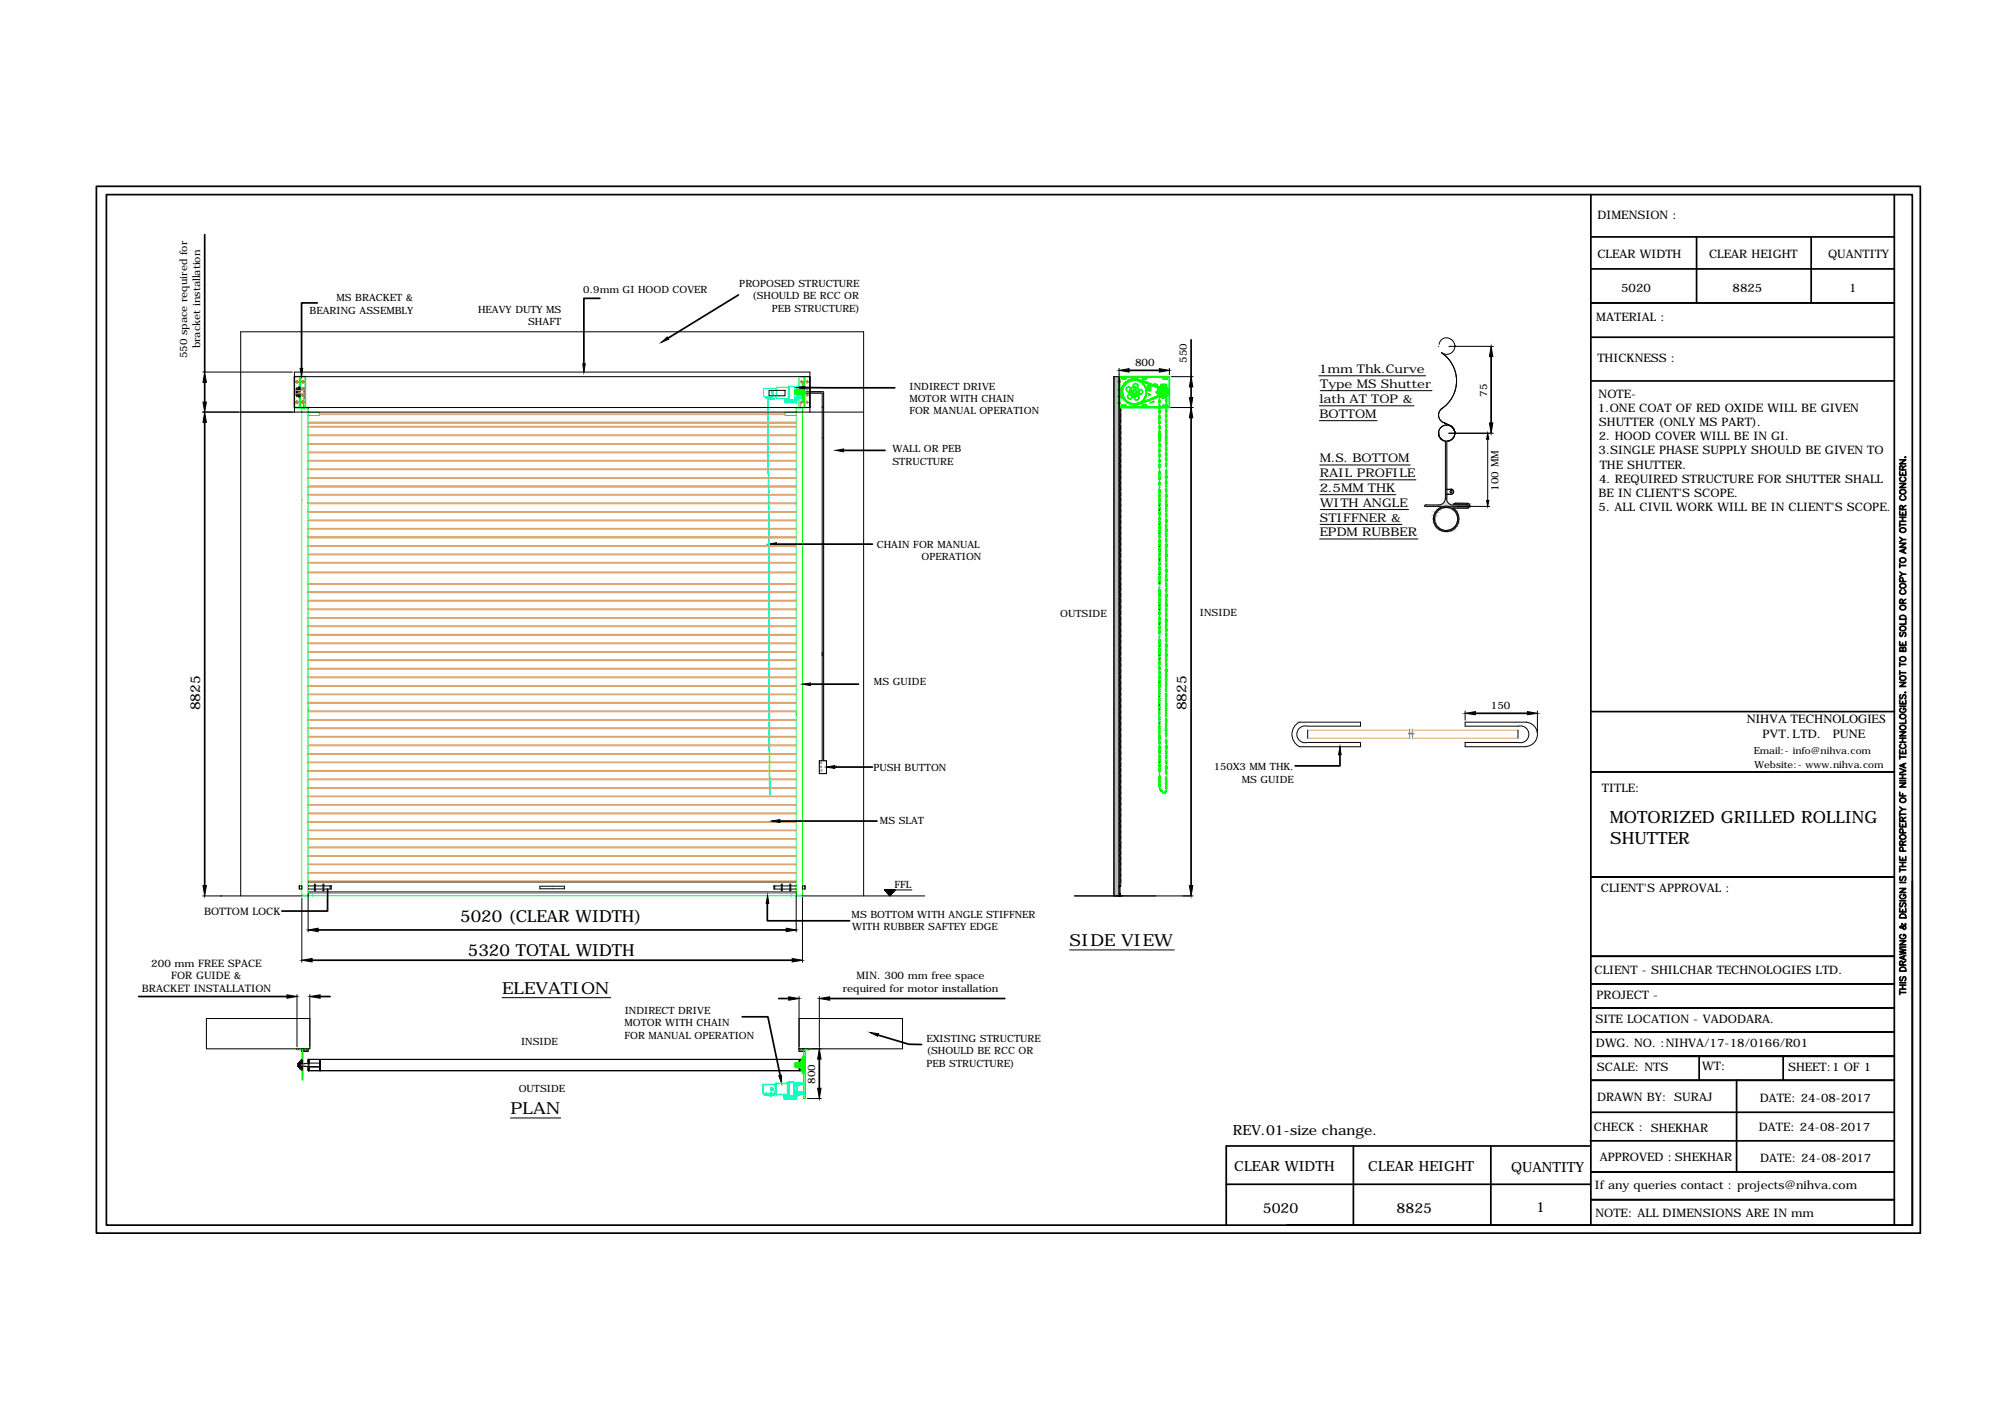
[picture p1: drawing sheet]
<svg xmlns="http://www.w3.org/2000/svg" width="297mm" height="210mm" viewBox="0 0 297 210" stroke-linecap="round" stroke-linejoin="round" font-family="sans-serif">
<defs><g id="words">
<g font-size="2.5">
<text x="238.5" y="122">MOTORIZED GRILLED ROLLING</text>
<text x="238.6" y="125.1">SHUTTER</text>
<text x="68.2" y="136.6">5020 (CLEAR WIDTH)</text>
<text x="69.3" y="141.6">5320 TOTAL WIDTH</text>
<text x="158.5" y="140.2">SIDE VIEW</text>
<text x="74.4" y="147.2">ELEVATION</text>
<text x="75.6" y="165.1">PLAN</text>
</g>
<g font-size="2.1">
<text x="182.6" y="168.1">REV.01-size change.</text>
<text x="182.9" y="173.5">CLEAR WIDTH</text>
<text x="202.7" y="173.5">CLEAR HEIGHT</text>
<text x="223.9" y="173.6">QUANTITY</text>
<text x="187.1" y="179.6">5020</text>
<text x="206.9" y="179.6">8825</text>
<text x="227.6" y="179.6">1</text>
</g>
<g font-size="2">
<text x="29.6" y="105.2" transform="rotate(-90 29.6 105.2)">8825</text>
<text x="175.8" y="105.2" transform="rotate(-90 175.8 105.2)">8825</text>
</g>
<g font-size="1.9">
<text x="258.8" y="107.1">NIHVA TECHNOLOGIES</text>
<text x="261.1" y="109.3">PVT. LTD.</text>
<text x="271.5" y="109.3">PUNE</text>
</g>
<g font-size="1.8">
<text x="195.4" y="55.3">1mm Thk.Curve</text>
<text x="195.5" y="59.7">lath AT TOP &amp;</text>
<text x="195.6" y="57.5">Type MS Shutter</text>
<text x="195.5" y="61.9">BOTTOM</text>
<text x="195.5" y="68.5">M.S. BOTTOM</text>
<text x="195.5" y="70.7">RAIL PROFILE</text>
<text x="195.5" y="72.9">2.5MM THK</text>
<text x="195.6" y="77.3">STIFFNER &amp;</text>
<text x="195.6" y="75.1">WITH ANGLE</text>
<text x="195.5" y="79.5">EPDM RUBBER</text>
</g>
<g font-size="1.7">
<text x="236.7" y="32.4">DIMENSION :</text>
<text x="236.7" y="38.3">CLEAR WIDTH</text>
<text x="253.2" y="38.3">CLEAR HEIGHT</text>
<text x="270.8" y="38.3">QUANTITY</text>
<text x="236.5" y="47.6">MATERIAL :</text>
<text x="240.2" y="43.3">5020</text>
<text x="256.7" y="43.3">8825</text>
<text x="274" y="43.3">1</text>
<text x="236.7" y="53.6">THICKNESS :</text>
<text x="236.8" y="58.9">NOTE-</text>
<text x="236.7" y="61">1.ONE COAT OF RED OXIDE WILL BE GIVEN</text>
<text x="236.9" y="63.1">SHUTTER (ONLY MS PART).</text>
<text x="236.9" y="65.2">2. HOOD COVER WILL BE IN GI.</text>
<text x="236.8" y="67.3">3.SINGLE PHASE SUPPLY SHOULD BE GIVEN TO</text>
<text x="236.9" y="71.5">4. REQUIRED STRUCTURE FOR SHUTTER SHALL</text>
<text x="237" y="69.4">THE SHUTTER.</text>
<text x="236.8" y="73.6">BE IN CLIENT'S SCOPE.</text>
<text x="236.8" y="75.7">5. ALL CIVIL WORK WILL BE IN CLIENT'S SCOPE.</text>
<text x="237.3" y="117.3">TITLE:</text>
<text x="237.2" y="132.2">CLIENT'S APPROVAL :</text>
<text x="236.2" y="144.3">CLIENT - SHILCHAR TECHNOLOGIES LTD.</text>
<text x="236.5" y="148">PROJECT -</text>
<text x="236.4" y="151.6">SITE LOCATION - VADODARA.</text>
<text x="236.4" y="155.1">DWG. NO. :NIHVA/17-18/0166/R01</text>
<text x="236.6" y="158.6">SCALE: NTS</text>
<text x="252.2" y="158.5">WT:</text>
<text x="264.9" y="158.6">SHEET:1 OF 1</text>
<text x="236.1" y="167.5">CHECK : SHEKHAR</text>
<text x="236.6" y="163.1">DRAWN BY: SURAJ</text>
<text x="260.6" y="167.6">DATE: 24-08-2017</text>
<text x="260.7" y="163.2">DATE: 24-08-2017</text>
<text x="237" y="171.9">APPROVED :SHEKHAR</text>
<text x="260.7" y="172.1">DATE: 24-08-2017</text>
<text x="236.3" y="176.1">If any queries contact : projects@nihva.com</text>
<text x="236.4" y="180.3">NOTE: ALL DIMENSIONS ARE IN mm</text>
</g>
<g font-size="1.5">
<text x="45.9" y="46.5">BEARING ASSEMBLY</text>
<text x="49.8" y="44.7">MS BRACKET &amp;</text>
<text x="70.8" y="46.3">HEAVY DUTY MS</text>
<text x="86.4" y="43.5">0.9mm GI HOOD COVER</text>
<text x="109.5" y="42.5">PROPOSED STRUCTURE</text>
<text x="111.4" y="44.3">(SHOULD BE RCC OR</text>
<text x="114.4" y="46.2">PEB STRUCTURE)</text>
<text x="27.7" y="53.1" transform="rotate(-90 27.7 53.1)">550 space required for</text>
<text x="29.6" y="51.6" transform="rotate(-90 29.6 51.6)">bracket installation</text>
<text x="78.2" y="48.1">SHAFT</text>
<text x="175.8" y="53.8" transform="rotate(-90 175.8 53.8)">550</text>
<text x="134.7" y="59.5">MOTOR WITH CHAIN</text>
<text x="134.8" y="57.7">INDIRECT DRIVE</text>
<text x="168.2" y="54.2">800</text>
<text x="220.3" y="58.8" transform="rotate(-90 220.3 58.8)">75</text>
<text x="134.7" y="61.4">FOR MANUAL OPERATION</text>
<text x="132.2" y="67">WALL OR PEB</text>
<text x="132.2" y="68.8">STRUCTURE</text>
<text x="222" y="72.7" transform="rotate(-90 222 72.7)">100 MM</text>
<text x="129.9" y="81.2">CHAIN FOR MANUAL</text>
<text x="136.5" y="83">OPERATION</text>
<text x="157.1" y="91.4">OUTSIDE</text>
<text x="177.8" y="91.2">INSIDE</text>
<text x="129.5" y="101.5">MS GUIDE</text>
<text x="220.9" y="105">150</text>
<text x="129.4" y="114.3">PUSH BUTTON</text>
<text x="179.8" y="114.1">150X3 MM THK.</text>
<text x="184" y="116">MS GUIDE</text>
<text x="130.4" y="122">MS SLAT</text>
<text x="132.5" y="131.5">FFL</text>
<text x="30.2" y="135.6">BOTTOM LOCK</text>
<text x="126.2" y="135.9">MS BOTTOM WITH ANGLE STIFFNER</text>
<text x="126.3" y="137.8">WITH RUBBER SAFTEY EDGE</text>
<text x="22.4" y="143.2">200 mm FREE SPACE</text>
<text x="21" y="147">BRACKET INSTALLATION</text>
<text x="25.4" y="145.1">FOR GUIDE &amp;</text>
<text x="124.9" y="146.9">required for motor installation</text>
<text x="126.9" y="145">MIN. 300 mm free space</text>
<text x="77.2" y="154.7">INSIDE</text>
<text x="92.5" y="152">MOTOR WITH CHAIN</text>
<text x="92.5" y="153.8">FOR MANUAL OPERATION</text>
<text x="92.6" y="150.2">INDIRECT DRIVE</text>
<text x="137.3" y="154.3">EXISTING STRUCTURE</text>
<text x="76.8" y="161.8">OUTSIDE</text>
<text x="120.7" y="160.5" transform="rotate(-90 120.7 160.5)">800</text>
<text x="137.3" y="156.2">(SHOULD BE RCC OR</text>
<text x="137.3" y="158">PEB STRUCTURE)</text>
</g>
<g font-size="1.4">
<text x="259.8" y="111.7">Email:- info@nihva.com</text>
<text x="259.9" y="113.8">Website:- www.nihva.com</text>
</g>
</g></defs>
<!-- layer: Guides -->
<path d="M165.8 60.2v72.5M166 60.4v70.9" fill="none" stroke="#000" stroke-width=".15"/>
<!-- layer: strips -->
<g fill="none" stroke="#000" stroke-width=".15">
<path d="M165.8 61.9l.2 .4-.2 .5M165.8 73.6l.2 .4-.2 .4 .2 .3v.3l-.2 .3M165.8 75.3l.2 .4-.2 .4M165.8 76.1l.2 .4-.2 .4M165.8 76.9l.2 .4-.2 .4 .2 .3v.3l-.2 .3M165.8 78.6l.2 .4-.2 .4M165.8 79.4l.2 .4-.2 .4 .2 .3v.3l-.2 .2M165.8 70.3l.2 .4-.2 .5 .2 .2v.3l-.2 .3 .2 .4-.2 .4M165.8 72.8l.2 .4-.2 .4M165.8 67.8l.2 .5-.2 .4 .2 .4-.2 .4 .2 .3v.3l-.2 .2M165.8 67l.2 .4-.2 .4M165.8 65.4l.2 .4-.2 .4 .2 .3v.3l-.2 .2"/>
<path d="M165.8 63.7l.2 .4-.2 .4M165.8 64.5l.2 .5-.2 .4M165.8 62.9l.2 .4-.2 .4M165.8 60.4l.2 .2v.3l-.2 .2 .2 .4-.2 .4M165.8 84.4l.2 .5-.2 .5M165.8 99.8l.2 .5-.2 .4M165.8 98.1l.2 .3v.3a.31 .31 0 0 0-.2 .3 .31 .31 0 0 0 .2 .3v.3l-.2 .2M165.8 96.3l.2 .3v.4a.31 .31 0 0 0-.2 .2 .31 .31 0 0 0 .2 .3v.3l-.2 .3M165.8 94.6l.2 .3v.3a.31 .31 0 0 0-.2 .3 .31 .31 0 0 0 .2 .3v.3l-.2 .3M165.8 92.9l.2 .5-.2 .4 .2 .3v.3l-.2 .2M165.8 91.2l.2 .4-.2 .5 .2 .2v.3l-.2 .3M165.8 89.4l.2 .5-.2 .4 .2 .3v.3l-.2 .3"/>
<path d="M165.8 87.7l.2 .5-.2 .4M165.8 81.1l.2 .4-.2 .4M165.8 81.9l.2 .4-.2 .4M165.8 86.2l.2 .4-.2 .4M165.8 85.3l.2 .4-.2 .5M165.8 82.8l.2 .4-.2 .4 .2 .3v.3l-.2 .3M165.8 88.6l.2 .4-.2 .4M165.8 86.9l.2 .4-.2 .4M165.8 115.3l.2 .3v.3a.31 .31 0 0 0-.2 .3 .31 .31 0 0 0 .2 .3v.3l-.2 .3M165.8 110.2l.2 .4-.2 .5M165.8 103.3l.2 .4-.2 .5 .2 .2v.3a.31 .31 0 0 0-.2 .3 .31 .31 0 0 0 .2 .3v.3l-.2 .3M165.8 117l.2 .5-.2 .4"/>
<path d="M165.8 117.9l.2 .4-.2 .4 .2 .4-.2 .4 .2 .3v.3l-.2 .3M165.8 112.8l.2 .5-.2 .4 .2 .4-.2 .4 .2 .3v.3l-.2 .2M165.8 111.1l.2 .3v.3l-.2 .2 .2 .5-.2 .4M165.8 107.6l.2 .3v.3a.31 .31 0 0 0-.2 .3 .31 .31 0 0 0 .2 .3v.3l-.2 .3M165.8 109.4l.2 .4-.2 .4M165.8 105.9l.2 .3v.3a.31 .31 0 0 0-.2 .3 .31 .31 0 0 0 .2 .2v.4l-.2 .3M165.8 100.7l.2 .5-.2 .3 .2 .5-.2 .5 .2 .2v.3l-.2 .3M165.8 130l.2 .5-.2 .4M165.8 129.2l.2 .4-.2 .4M165.8 126.7l.2 .4-.2 .4 .2 .5-.2 .4 .2 .2v.4l-.2 .2M165.8 120.3l.2 .5-.2 .4 .2 .4-.2 .4 .2 .3v.3l-.2 .2M165.8 122.8l.2 .5-.2 .4"/>
<path d="M165.8 123.6l.2 .5-.2 .4 .2 .2v.4l-.2 .2M165.8 125.9l.2 .4-.2 .4M165.8 125.1l.2 .4-.2 .4"/>
</g>
<!-- layer: 0 -->
<g fill="none" stroke="#000" stroke-width=".15">
<path d="M30 55.1h13.3M43.6 55.8h76.4M113.9 57.8h2.4v.8h-2.4zM118.6 57.8h.5M119.1 58h2.9v54.7h.4v1.9h-1v-1.9h.4v-54.4h-2.7M165 55.8h.8v76.9h-.8zM165 55.8v76.9M165.8 54.6v.9M165.8 55.8v76.9M173.2 54.6v.9M173.5 55.8h3.3M195.4 55.7h15.8"/>
<path d="M195.6 57.9h16.5M213.1 51.3h.1M213.5 52.2a5 5 0 0 1 0 8.4M214.6 51.3h6.6M215 50.3a1.08 1.08 0 0 0-1.8 .7M215 50.3a1.21 1.21 0 0 1 .3 1.7 1.21 1.21 0 0 1-1.7 .2M215.6 51.3h.1M30 61h97.9M43.6 60.4h76.4M43.6 61v-5.9h76.4v5.9M45.6 60.5h.1M121.8 60.4h.1"/>
<path d="M171.8 75h.1M171.8 75.6h.1M171.8 77.8h.1M171.8 73.7h.1M171.8 79.1h.1M173.4 60.4h3.4M195.5 60.1h14M195.5 62.3h8.5M195.5 68.9h13.4M195.5 71.1h14.3M195.5 73.3h11.3M195.5 79.8h14.6"/>
<path d="M195.6 77.7h12.1M195.6 75.5h13.1M211.1 75h9.6M211.3 74.8h-.2l-.1 .2M213.2 64.2h.1M213.6 65.1a1.21 1.21 0 0 1 .2-2 1.21 1.21 0 0 1 1.7 1.1 1.21 1.21 0 0 0-1.8-1.1 1.21 1.21 0 0 0 0 2.1M213.7 60.4a1.21 1.21 0 0 0-.6 1.1 1.21 1.21 0 0 0 .7 1.1 1.21 1.21 0 0 1-.1-2.1M214 65.3l.1 .1M214.1 65.4v8.4a.99 .99 0 0 1-1 1h-1.8M214.3 73.9a.99 .99 0 0 0 .7 .9M214.3 72.5h.7a.36 .36 0 0 1 .3 .3 .36 .36 0 0 1-.3 .4h-.7M214.3 65.4v8.5"/>
<path d="M214.3 72.5h.7M214.6 64.2h6.6M214.7 75a1.88 1.88 0 0 0-2.3 2.2 1.88 1.88 0 0 0 2.9 1.2 1.88 1.88 0 0 0-.1-3.2l2.2 .1M214.8 75.1h2.6M215 72.4a.4 .4 0 0 1 .4 .4 .4 .4 0 0 1-.4 .4h-.7M215 63.1l-1.2-.5 1.2 .5a1.21 1.21 0 0 1-.1 2.1 1.21 1.21 0 0 1-1.8-1M215 74.8h2.1M215.4 74.8h2M215.6 74.5l-.2 .2M215.6 64.1h.1M215.6 74.5h1.8M217.1 74.8l.2 .2"/>
<path d="M217.4 74.8l.1 .1-.1 .2M217.4 74.5a.36 .36 0 0 1 .3 .4 .36 .36 0 0 1-.3 .4M220.4 65.1v9M121.8 96.8h.1M171.8 81.1h.1M171.8 83.1h.1M171.8 86.5h.1M171.8 89.8h.1M171.8 90.4h.1M171.8 92.5h.1M171.8 95.8h.1M171.8 97.8h.1"/>
<path d="M171.8 82.4h.1M171.8 85.1v.1M171.8 88.4v.1M171.8 93.9h.1M171.8 97.2h.1M171.8 99.9h.1M123.9 113.6h.1M171.8 109.9h.1M171.8 113h.1M171.8 101.3h.1M171.8 104.6h.1M171.8 105.2h.1"/>
<path d="M171.8 107.3h.1M171.8 103.2v.1M171.8 108.6v.1M171.8 111.7h.1M192.5 107a2.05 2.05 0 0 0 0 3.6M192.5 107h9.1v.6h-7.9M193.7 107.6a1.25 1.25 0 0 0-1.6 1.2 1.25 1.25 0 0 0 1.6 1.2M193.7 110h7.9v.6h-9.1M193.7 108.2v1.1M217.1 105.3v1.4M224.9 107.6a1.25 1.25 0 0 1 1.6 1.2 1.25 1.25 0 0 1-1.6 1.2h-7.8v.6h9M224.9 108.2v1.1"/>
<path d="M226.1 107a1.8 1.8 0 0 1 1.7 1.8 1.8 1.8 0 0 1-1.7 1.8M226.1 107h-9v.6h7.8M227.8 105.3v3.2M30 132.7h14.7M35.7 132.7v-83.6h92.2v83.6M44.3 131.2h.4v.5h-.4zM44.3 131.2v.5M44.7 133v9.5M45.6 132.3v5.7M45.6 132.1h72.4M45.6 130.6h72.3M45.6 131.2h1"/>
<path d="M45.6 131.7h1M46.6 131h.1v1h-.1zM46.7 131.2h1.2M46.7 131.7h1.2M47.9 131h.1v1h-.1zM48 131.2h1.1v.5h-1.1M48.9 131.2v.5M80 131.3h3.6v.4h-3.6zM114.8 131.2v.5M115.8 131.2h-1.1v.5h1.1M115.8 131h.1v1h-.1zM115.9 131.2h1.1"/>
<path d="M115.9 131.7h1.1M117 131h.2v1h-.2zM117.2 131.2h.8M117.2 131.7h.8M118 132.3v5.7M118.9 131.2h.4v.5h-.4zM118.9 132.7h18.1M118.9 132.9v9.6M119.3 131.2v.5M131 131.8h.1M131 131.8l.8 .9 .8-.9M131 131.8h4.1"/>
<path d="M131.1 131.9h.1M131.1 131.8l.1 .2v-.2M131.2 131.8v.2zM131.2 132l.1-.2-.1 .2M131.2 131.8v.2M131.3 131.8l-.1 .2zM131.3 131.8l-.1 .3M131.4 131.8l-.1 .3M131.4 132.2l.1-.4-.1 .4M131.4 131.8l-.1 .3zM131.4 131.8v.4l.1-.4M131.5 132.3l.1-.5-.1 .5"/>
<path d="M131.5 131.8l-.1 .4zM131.5 131.8v.5l.1-.5M131.6 131.8l-.1 .6 .2-.6-.2 .6M131.7 131.8l-.2 .6M131.8 131.8l-.2 .6M131.8 132.6l.2-.8-.2 .8M131.8 131.8l-.2 .7zM131.8 131.8l-.2 .7M131.8 131.8l-.1 .7M131.8 132.7l.3-.9-.3 .9M131.9 131.8l-.2 .7zM131.9 132.7l.2-.9-.2 .9"/>
<path d="M131.9 132.6l.2-.8-.2 .8M131.9 131.8l-.2 .8M132 131.8l-.2 .8M132 131.8l-.2 .9 .3-.9M132.1 132.4l.2-.6-.2 .6M132.1 131.8l-.2 .8zM132.1 132.3l.2-.5-.2 .5M132.1 131.8l-.1 .8M132.2 131.8l-.2 .7zM132.2 131.8l-.2 .7 .2-.7-.1 .6M132.2 132.3l.1-.5-.1 .5M132.2 131.8l-.1 .6"/>
<path d="M132.3 132.2l.1-.4-.1 .4M132.3 131.8l-.1 .5M132.4 131.8l-.1 .4zM132.4 132l.1-.2-.1 .2M132.4 131.8l-.1 .3M132.5 132v-.2l-.1 .2M132.5 131.8v.2M132.6 131.8l-.1 .1zM159.2 132.7h17.6M165.8 131.3h.1M165.8 131.3l.1-.2 .1 .1-.1 .3v1.2M165.9 132.7h-.3"/>
<path d="M165.9 131.5v1.2M165.9 132.3l.1 .4h.3M166 131.3l-.1-.1-.1 .1M166 131.3l-.1 .2M44 147.3v7.8M44.7 155.4v.3h.9v-.3M45.6 156.9h.1M45.6 157l.2-.1-.2 .2M45.6 157.1l.2-.1-.2 .1M45.6 157.2l.2-.1-.2 .1M45.6 158.2l.2-.1-.2 .1M45.6 158.3l.2-.1-.2 .1"/>
<path d="M45.6 158.4l.2-.1-.2 .1M45.6 158.5l.2-.1-.2 .1M45.6 156.9h73v1.7h-73zM45.6 155.4h-.8v.3h.8M45.8 157.2l-.2 .2M45.8 157.4l-.1 .1M45.8 157l-.2 .1M45.8 157.1l-.2 .1M45.8 157.1l-.2 .2M45.8 157.3l-.2 .1M45.8 156.9v1.7M45.8 158.1l-.2 .1"/>
<path d="M45.8 158.2l-.2 .1M45.8 158.2l-.2 .2M45.8 158.3l-.2 .2M45.8 158.4l-.2 .1M45.8 158.5l-.2 .1h73M45.8 158.5l-.1 .1M45.8 157.5h-1.7v.5h3.4l-.2 .1M45.9 147.3v8.1h-15.3v-4.5h15.3M47.3 157l.2-.1-.2 .2M47.3 157.4l.2-.1-.2 .1M47.3 158h.1M47.3 156.9v1.7"/>
<path d="M47.4 156.9h.1M47.4 158l-.1 .1h-1.7h.1M47.5 157l-.2 .1M47.5 157.1l-.2 .2M47.5 157.4l-.2 .1h.2M47.5 157.5h.1M47.5 158l-.2 .2M47.5 158.2l-.2 .1M47.5 158.3l-.2 .2M47.5 158.4l-.2 .2M47.5 158.5l-.1 .1 .1-.1M47.5 156.9l-.1 1.7"/>
<path d="M47.5 157.1l-.2 .1M47.5 157.2l-.2 .1M47.5 157.2l-.2 .2M47.5 157.3l-.2 .1M47.5 157.4l-.2 .1h-1.7M47.5 157.5h-.1M47.5 158.1l-.2 .1M47.5 158.2l-.2 .2M47.5 158.4l-.2 .1M74.4 147.8h16.1M118.4 150.9h15.3v4.5h-15.3M118.4 147.6v8.1h.9v-.3"/>
<path d="M118.4 156.9v.5M118.4 158.1v.5M118.4 155.4h.7v.3h-.7M118.5 156.9v.5M118.5 158.1v.5M121.4 147.6v7.5M158.5 140.7h15.5M75.6 165.6h7.5M119.6 162.7h2.1"/>
<circle cx="214.2" cy="76.9" r="1.71"/>
<circle cx="215" cy="72.8" r=".15"/>
</g>
<!-- layer: labeling -->
<g fill="none" stroke="#0f0" stroke-width=".15">
<path d="M171.7 59.6l.1-.4v.1v.3v.1M171.8 59.9v.1v.5M171.8 58.4l.1 .1v.4l-.1 .1M171.8 59.1l.1 .2v.3l-.1 .1M171.8 59.9l.1 .1v.4l-.1 .1M171.8 58.4v.1v.4zM171.8 58.4l-.1 .1 .1 .5M171.8 59.1l-.1 .2 .1 .4M171.8 59.9l-.1 .1 .1 .5M171.8 59.9v.6M171.8 59v.1M171.8 59.7v.2"/>
<path d="M172.8 59l.1 .4M172.8 59l-.2 .1v.3l.2 .2M172.8 59.7l-.2 .2v.3l.2 .1M172.8 59.7l.1 .2M172.8 58.8v.2M172.8 59.6v.1M172.8 58.2a.53 .53 0 0 0-.4-.7 .53 .53 0 0 0-.6 .6v.3M172.9 58.3v.4M172.9 59.9l-.1 .4M172.9 58.3l-.1-.1-.2 .1v.4l.2 .1M172.9 58.3h-.2v.4l.1 .1 .1-.1M172.9 59.1l-.1-.1-.1 .1v.3l.1 .1 .1-.1"/>
<path d="M172.9 59.9l-.1-.1-.1 .1v.3l.1 .1 .1-.1M172.9 59.4l-.1 .2M172.9 58.7l-.1 .1M171.7 64.3h.1M171.7 65l.1 .2M171.7 64.2l.1-.1 .1 .1M171.7 72.2l.1 .1M171.7 79.5l.1 .2M171.7 66.5h.1v.5zM171.7 75.9h.1v.4zM171.7 79.6l.1-.4v.4M171.7 64.2l.1-.1v.1"/>
<path d="M171.7 65l.1 .1M171.7 65l.1-.1v.1M171.7 72.1l.1 .1v-.1M171.7 79.5l.1 .1v-.1M171.8 60.7l.1 .1v.4l-.1 .1M171.8 60.7l-.1 .1 .1 .5M171.8 61.5l.1 .1v.3l-.1 .2M171.8 62.2l.1 .2v.3l-.1 .1M171.8 63l.1 .1v.4l-.1 .1M171.8 63.8l.1 .1v.7l-.1 .1M171.8 64.6h.1v.8h-.1M171.8 65.7h.1v.4l-.1 .1"/>
<path d="M171.8 66.4l.1 .1v.4l-.1 .1M171.8 67.2l.1 .1v.3l-.1 .2M171.8 67.9l.1 .2v.4h-.1M171.8 68.7l.1 .1v.4l-.1 .1M171.8 69.8l.1 .1v.4l-.1 .1M171.8 70.6l.1 .1v.3l-.1 .2-.1-.2zM171.8 71.4l.1 .1v.3l-.1 .1M171.8 72.5l.1 .1v.3l-.1 .1M171.8 73.1l.1 .1v.4l-.1 .1-.1-.1zM171.8 73.8l.1 .1v.4l-.2 .2 .1 .5M171.8 73.8l-.1 .5 .2 .2v.4l-.1 .1M171.8 75.1l.1 .1v.4h-.1"/>
<path d="M171.8 75.8l.1 .1v.3l-.1 .2M171.8 76.5l.1 .1v.4l-.1 .1M171.8 77.2l.1 .1v.3l-.1 .2M171.8 77.9l.1 .1v.4h-.1M171.8 78.5l.1 .1v.4l-.1 .1-.1-.1zM171.8 79.2h.1v.4M171.8 79.8l.1 .2v.3l-.1 .1M171.8 60.7v.1v.5zM171.8 62.3v.1v.4zM171.8 63v.1v.4zM171.8 63.8v.1v.7l-.1-.7M171.8 64.6v.1v.6v.1z"/>
<path d="M171.8 65.7v.4v.1zM171.8 67.2v.1v.4zM171.8 68v.1v.4zM171.8 68.7v.1v.5zM171.8 69.8v.1v.5zM171.8 70.6v.1v.4zM171.8 71.4v.1v.4M171.8 72.5v.1v.3v.1M171.8 73.1v.1v.4zM171.8 73.8v.1v.4zM171.8 74.5v.5zM171.8 75.1v.1v.4z"/>
<path d="M171.8 76.6v.1v.4zM171.8 77.2v.1v.4zM171.8 77.9v.1v.4zM171.8 78.5v.1v.4zM171.8 79.9v.1v.4zM171.8 61.5l-.1 .1 .1 .5M171.8 62.2l-.1 .2 .1 .4M171.8 63l-.1 .1 .1 .5M171.8 63.8l-.1 .1 .1 .8M171.8 64.6h-.1v.8h.1M171.8 65.7h-.1l.1 .5M171.8 66.4l-.1 .1 .1 .5"/>
<path d="M171.8 67.2l-.1 .1 .1 .5M171.8 67.9l-.1 .2 .1 .4M171.8 68.7l-.1 .1 .1 .5M171.8 69.8l-.1 .1 .1 .5M171.8 71.4l-.1 .1 .1 .4M171.8 72.5l-.1 .1 .1 .4M171.8 75.1l-.1 .1 .1 .4M171.8 75.8l-.1 .1 .1 .5M171.8 76.5l-.1 .1 .1 .5M171.8 77.2l-.1 .1 .1 .5M171.8 77.9l-.1 .1 .1 .4M171.8 79.2l-.1 .4"/>
<path d="M171.8 79.8l-.1 .2 .1 .4M171.8 71.4v.5M171.8 72.5l-.1 .4M171.8 60.5v.2M171.8 61.3v.2M171.8 62.1v.1M171.8 62.8v.2M171.8 63.6v.2M171.8 64.3v.3M171.8 64.7v.2M171.8 65.2v.1M171.8 65.4v.3"/>
<path d="M171.8 66.2v.2M171.8 67v.2M171.8 67.8v.1M171.8 68.5v.2M171.8 69.3v.5M171.8 70.4v.2M171.8 71.9v.2M171.8 72.3v.2M171.8 73v.1M171.8 73.7v.1M171.8 75v.1M171.8 75.6v.2"/>
<path d="M171.8 76.4v.1M171.8 77.1v.1M171.8 77.8v.1M171.8 78.4v.1M171.8 79.1v.1M171.8 79.7v.1M171.8 64.9l.1 .1M171.8 64.9l-.1 .1M171.8 61.9v-.4v.5M171.8 64.3h.1M171.9 65l-.1 .2M171.9 64.3h-.1"/>
<path d="M171.9 72.2l-.1 .1M171.9 79.5l-.1 .2M172.6 64.9h.2M172.6 64.4l.2 .1M172.7 71.3v.3l.1 .1 .1-.1M172.7 78.4v.3h.2M172.7 64.1h.1h.1M172.7 64.9h.2h-.1M172.7 65.2h.2M172.7 64.8l.1-.1 .1 .1M172.7 72.1l.1-.1 .1 .1M172.8 62.8l.1 .5"/>
<path d="M172.8 64.4l.1 .1v.7M172.8 67l.1 .5M172.8 68.5l.1 .5M172.8 76.9l.1 .4M172.8 77.6l.1 .5M172.8 79l.1 .4M172.8 60.5l-.2 .1v.4l.2 .1M172.8 61.3l-.2 .1v.4h.2M172.8 62.1h-.2v.4l.2 .2M172.8 62.8l-.2 .1v.4l.2 .1M172.8 63.6l-.2 .1v.4l.2 .1M172.8 64.4l-.2 .1v.7l.2 .1"/>
<path d="M172.8 65.2h-.2v.7l.2 .1M172.8 66.2l-.2 .1v.4l.2 .1M172.8 67l-.2 .1v.4l.2 .1M172.8 67.8l-.2 .1v.3l.2 .1M172.8 68.5l-.2 .1v.4l.2 .1M172.8 69.6l-.2 .1v.4l.2 .1M172.8 72.3l-.2 .1v.4l.2 .1M172.8 73.2l-.2 .1v.4h.2M172.8 73.9l-.2 .1v.4l.2 .1M172.8 74.5l-.2 .2v.4h.2M172.8 75.3l-.2 .1v.3l.2 .1M172.8 76l-.2 .1v.4l.2 .1"/>
<path d="M172.8 76.9l-.2 .1v.3l.2 .2M172.8 77.6l-.2 .1v.4h.2M172.8 78.2l-.2 .2v.3l.2 .1M172.8 79h-.2v.4l.2 .1M172.8 79.7l-.2 .1v.4l.2 .1M172.8 62.1l-.1 .4 .1 .1 .1-.1M172.8 64.4l-.1 .1v.7h.1h.1M172.8 67l-.1 .5h.2M172.8 70.4l-.1 .4 .1 .1 .1-.1M172.8 76.1l-.1 .4 .1 .1 .1-.1M172.8 77.6l-.1 .5h.2M172.8 60.3v.2"/>
<path d="M172.8 61.1v.2M172.8 61.8v.3M172.8 62.7v.1M172.8 63.4v.2M172.8 64.2v.2M172.8 64.5v.2M172.8 64.9v.3M172.8 65.3v.1M172.8 66v.2M172.8 66.8v.2M172.8 67.6v.2M172.8 68.3v.2"/>
<path d="M172.8 69.1v.5M172.8 70.2v.2M172.8 71h.1M172.8 71.8v.1M172.8 72.1v.2M172.8 72.9v.3M172.8 73.8v.1M172.8 74.5h.1M172.8 75.1v.2M172.8 75.8v.2M172.8 76.6v.3M172.8 77.5v.1"/>
<path d="M172.8 78.1v.1M172.8 78.8v.2M172.8 79.5v.2M172.8 60.5l.1 .1M172.8 61.3l.1 .1M172.8 62.1l.1 .1M172.8 63.6l.1 .1M172.8 65.2h.1M172.8 64.7l.1 .1M172.8 64.7l-.2 .1M172.8 65.4l.1 .1M172.8 65.4l-.2 .1"/>
<path d="M172.8 66.2l.1 .1M172.8 69.6l.1 .1M172.8 70.4l.1 .1M172.8 71.9l.1 .2M172.8 71.2l.1 .1M172.8 71.9l-.2 .2h.2M172.8 67.8l.1 .1M172.8 73.2l.1 .1M172.8 72.3l.1 .1M172.8 73.9l.1 .1M172.8 74.5l.1 .2M172.8 76l.1 .2"/>
<path d="M172.8 75.3l.1 .1M172.8 78.3l.1 .1M172.8 78.2l.1 .2M172.8 79.7l.1 .1M172.9 60.6v.4M172.9 61.4l-.1 .4M172.9 62.1v.4M172.9 63.7v.7l-.1 .1M172.9 65.2v.7M172.9 66.3v.4M172.9 67.9l-.1 .4M172.9 69.7v.4"/>
<path d="M172.9 70.5l-.1 .5M172.9 71.3l-.1 .5M172.9 72.4l-.1 .5M172.9 73.3l-.1 .4M172.9 74l-.1 .5M172.9 74.7l-.1 .4M172.9 75.4l-.1 .4M172.9 76.1v.4M172.9 78.4v.3M172.9 79.8l-.1 .5M172.9 70.5l-.1-.1-.2 .1v.4l.2 .1M172.9 71.3l-.1-.1-.2 .1v.4l.2 .1"/>
<path d="M172.9 60.6l-.1-.1-.1 .1v.4h.2M172.9 61.4h-.2l.1 .4M172.9 62.9h-.1h-.1v.4M172.9 63.7l-.1-.1-.1 .1v.7l.1 .1M172.9 65.6l-.1-.1-.1 .1v.3l.1 .1 .1-.1M172.9 66.3h-.1h-.1l.1 .5M172.9 67.9h-.2l.1 .4M172.9 68.7l-.1-.1-.1 .1v.3l.1 .1 .1-.1M172.9 69.7l-.1-.1-.1 .1v.4h.2M172.9 72.4h-.2l.1 .5M172.9 73.3h-.2l.1 .4M172.9 74l-.1-.1-.1 .1v.3l.1 .1 .1-.1"/>
<path d="M172.9 74.7l-.1-.1-.1 .1v.3l.1 .1 .1-.1M172.9 75.4h-.2l.1 .4M172.9 77l-.1-.1-.1 .1v.3l.1 .1 .1-.1M172.9 79.1l-.1-.1-.1 .1v.3l.1 .1 .1-.1M172.9 79.8h-.1h-.1v.4l.1 .1 .1-.1M172.9 61l-.1 .1M172.9 62.5l-.1 .2M172.9 63.3l-.1 .1M172.9 64.1l-.1 .1M172.9 65.2l-.1 .1M172.9 65.9l-.1 .1M172.9 70.1l-.1 .1"/>
<path d="M172.9 66.7l-.1 .1M172.9 67.5l-.1 .1M172.9 69l-.1 .1M172.9 72.1h-.1M172.9 78.1h-.1M172.9 76.5l-.1 .1M172.9 77.3l-.1 .2M172.9 79.4l-.1 .1M172.9 78.7l-.1 .1M171.7 94.7v.4l.2 .3v.4h-.1M171.7 88h.1v.4M171.7 90l.1-.1v.1v.3h-.1"/>
<path d="M171.7 90.7l.1-.1v.1v.3v.1l-.1-.1M171.7 91.4h.1v.5M171.7 92.1l.1-.1v.1v.3v.1l-.1-.1M171.7 92.8h.1v.4M171.7 93.4h.1v.5M171.7 94.7h.1v.4v.1l-.1-.1M171.7 95.4l.1-.1v.1v.3v.1l-.1-.1M171.7 96.1h.1v.4M171.7 96.7h.1v.5M171.7 97.4l.1-.1v.1v.3v.1l-.1-.1M171.7 98h.1v.4h-.1M171.7 98.8h.1v.5"/>
<path d="M171.7 99.4h.1v.5M171.7 88l.1 .4M171.7 88.7l.1 .5M171.7 89.3l.1 .5M171.7 90v.3M171.7 91.4v.4M171.7 92.1l.1 .4M171.7 92.8l.1 .4M171.7 93.4l.1 .5M171.7 95.4l.1 .4M171.7 96.1l.1 .4M171.7 96.7l.1 .5"/>
<path d="M171.7 98v.4M171.7 98.8l.1 .5M171.7 99.4l.1 .5M171.7 90.3l.1 .1M171.7 91l.1 .1M171.7 91.8l.1 .1M171.7 97.7l.1 .1M171.7 98.4l.1 .1M171.7 81.3h.1v.4zM171.7 81.9h.1v.5zM171.7 84.7h.1v.4zM171.7 86.7h.1"/>
<path d="M171.8 80.5l.1 .1v.4l-.1 .1M171.8 81.2l.1 .1v.4h-.1M171.8 81.8l.1 .1v.4l-.1 .1M171.8 82.5l.1 .1v.3l-.1 .2M171.8 83.1l.1 .2v.4h-.1M171.8 83.9l.1 .1v.4l-.1 .1M171.8 84.6l.1 .1v.3l-.1 .1M171.8 85.3l.1 .1v.4l-.1 .1M171.8 85.9l.1 .1v.4l-.1 .1M171.8 87.2l.1 .1v.4l-.1 .1M171.8 87.9l.1 .1v.3l-.1 .1M171.8 88.6l.1 .1v.4l-.1 .1"/>
<path d="M171.8 89.2l.1 .1v.4l-.1 .1M171.8 89.8l.1 .2v.3l-.1 .1M171.8 90.6h.1v.4l-.1 .1M171.8 91.3l.1 .1v.4l-.1 .1M171.8 91.9l.1 .2v.4h-.1M171.8 92.7l.1 .1v.3l-.1 .1M171.8 93.3l.1 .1v.4l-.1 .1M171.8 94.6l.1 .1v.4l-.2 .3M171.8 96l.1 .1v.3l-.1 .1M171.8 96.6l.1 .1v.4l-.1 .1M171.8 97.2l.1 .1v.4l-.1 .1M171.8 97.9l.1 .1v.4l-.1 .1"/>
<path d="M171.8 98.7l.1 .1v.4l-.1 .1M171.8 99.4h.1v.4l-.1 .1M171.8 80.5v.1v.4zM171.8 82.5v.1v.4zM171.8 83.2v.1v.4zM171.8 84v.5zM171.8 85.3v.1v.4zM171.8 85.9v.5v-.4M171.8 87.2v.1v.5M171.8 80.5l-.1 .1 .1 .5M171.8 81.2l-.1 .1 .1 .4M171.8 81.8l-.1 .1 .1 .5"/>
<path d="M171.8 82.5l-.1 .1 .1 .5M171.8 83.1l-.1 .2 .1 .4M171.8 83.9l-.1 .1 .1 .5M171.8 84.6l-.1 .1 .1 .4M171.8 85.3l-.1 .1 .1 .5M171.8 85.9l-.1 .1 .1 .5M171.8 87.2l-.1 .1 .1 .5M171.8 90.6l-.1 .4M171.8 97.2l-.1 .5M171.8 80.4v.1M171.8 81.1v.1M171.8 81.7v.1"/>
<path d="M171.8 82.4v.1M171.8 83.1h.1M171.8 83.7v.2M171.8 84.5v.1M171.8 85.2v.1M171.8 85.9h.1M171.8 86.5v.1M171.8 87v.2M171.8 87.8v.1M171.8 88.5v.1M171.8 89.2h.1M171.8 89.8h.1"/>
<path d="M171.8 90.4v.2M171.8 91.1v.2M171.8 91.9h.1M171.8 92.5v.2M171.8 93.2v.1M171.8 93.9h.1M171.8 94.4v.2M171.8 95.8v.2M171.8 96.5v.1M171.8 97.2h.1M171.8 97.8v.1M171.8 98.5v.2"/>
<path d="M171.8 99.3v.1M171.8 99.9v.1M171.8 86.6l-.1 .1M171.8 86.6l.1 .1M171.8 89.2l-.1 .1M171.8 87.9l-.1 .1M171.8 88.6l-.1 .1M171.8 89.8l-.1 .2M171.8 92.7l-.1 .1M171.8 91.3l-.1 .1M171.8 91.9l-.1 .2M171.8 93.3l-.1 .1"/>
<path d="M171.8 93.9l.1 .2M171.8 93.9l-.1 .2 .1-.1v.1M171.8 94.6l-.1 .1M171.8 96l-.1 .1M171.8 96.6l-.1 .1M171.8 97.9l-.1 .1M171.8 98.7l-.1 .1M171.8 99.4h-.1M171.8 88.7v.3v.1l-.1-.1M171.8 89.3v.4h-.1M171.8 87h-.1h.1M171.8 94.3v.1l-.1-.1 .1 .1"/>
<path d="M171.9 87h-.1M171.9 94.3l-.1 .1M172.7 82.8v.3h.2M172.7 90.9v.4l.1 .1 .1-.1M172.7 97.5v.4h.2M172.8 81.3l.1 .4M172.8 82l.1 .4M172.8 83.4l.1 .1-.1 .5M172.8 85.6l.1 .5M172.8 86.4h.1l-.1 .5M172.8 88l.1 .4M172.8 90l.1 .5"/>
<path d="M172.8 93l.1 .5M172.8 93.7l.1 .5M172.8 96.1l.1 .4M172.8 96.7l.1 .5M172.8 80.6l-.2 .1v.4l.2 .1M172.8 81.3l-.2 .1v.3l.2 .2M172.8 82h-.2v.4l.2 .2M172.8 82.6l-.2 .2v.3l.2 .1M172.8 83.4l-.2 .1v.4l.2 .1M172.8 84.3l-.2 .1v.4h.2M172.8 85l-.2 .1v.4l.2 .1M172.8 85.6l-.2 .1v.4l.2 .1"/>
<path d="M172.8 86.4h-.2v.4l.2 .1M172.8 87.1l-.2 .1v.4l.2 .1M172.8 88l-.2 .1v.3l.2 .2M172.8 88.6l-.2 .2v.4h.2M172.8 89.3l-.2 .2v.3l.2 .1M172.8 90l-.2 .1v.4l.2 .1M172.8 90.8l-.2 .1v.4l.2 .1M172.8 91.7l-.2 .1v.4h.2M172.8 92.4l-.2 .1v.3l.2 .1M172.8 93l-.2 .1v.4l.2 .1 .1-.1M172.8 93.7l-.2 .1v.4l.2 .1M172.8 94.5l-.2 .1v.4l.2 .1"/>
<path d="M172.8 95.3l-.2 .2v.3l.2 .1M172.8 96.1h-.2v.4l.2 .1M172.8 96.7l-.2 .1v.4l.2 .1M172.8 97.4l-.2 .1v.4l.2 .1M172.8 98.2l-.2 .1v.4l.2 .1M172.8 99.1h-.2v.4l.2 .1M172.8 99.7l-.2 .2v.3l.2 .1 .1-.1M172.8 83.4l-.1 .1 .1 .5M172.8 86.4h-.1l.1 .5M172.8 93l-.1 .5h.2M172.8 80.3v.3M172.8 81.2v.1"/>
<path d="M172.8 81.9v.1M172.8 82.6h.1M172.8 83.2v.2M172.8 84v.3M172.8 84.9v.1M172.8 85.6h.1M172.8 86.2v.2M172.8 86.9v.2M172.8 87.7v.3M172.8 88.6h.1M172.8 89.2v.1M172.8 89.9v.1"/>
<path d="M172.8 90.6v.2M172.8 91.4v.3M172.8 92.2v.2M172.8 92.9v.1M172.8 93.6v.1M172.8 94.3v.2M172.8 95.1v.2M172.8 95.9v.2M172.8 96.6v.1M172.8 97.3v.1M172.8 98v.2M172.8 98.8v.3"/>
<path d="M172.8 99.7h.1M172.8 80.6l.1 .1M172.8 82.6l.1 .2M172.8 82.7l.1 .1M172.8 84.3l.1 .1M172.8 85l.1 .1M172.8 87.1l.1 .1M172.8 88.6l.1 .2M172.8 89.3l.1 .2M172.8 90.8l.1 .1M172.8 91.7l.1 .1M172.8 92.4l.1 .1"/>
<path d="M172.8 95.3l.1 .2M172.8 94.5l.1 .1M172.8 97.4l.1 .1M172.8 97.5h.1M172.8 99.1h.1M172.8 98.2l.1 .1M172.8 99.7l.1 .2M172.9 80.7v.4M172.9 82.8v.3M172.9 84.4l-.1 .4M172.9 85.1v.4M172.9 87.2v.4"/>
<path d="M172.9 88.8v.4M172.9 89.5v.3M172.9 90.9l-.1 .5M172.9 91.8l-.1 .4M172.9 92.5l-.1 .4M172.9 94.6l-.1 .5M172.9 95.5v.3M172.9 97.5v.4M172.9 98.3l-.1 .5M172.9 99.1l-.1 .5M172.9 99.9v.3M172.9 80.7l-.1-.1-.1 .1v.4h.2"/>
<path d="M172.9 81.4l-.1-.1-.1 .1v.3l.1 .1 .1-.1M172.9 82.1l-.1-.1-.1 .1v.3l.1 .1 .1-.1M172.9 84.4h-.2l.1 .4M172.9 85.1l-.1-.1-.1 .1 .1 .4M172.9 85.8l-.1-.1-.1 .1v.3l.1 .1 .1-.1M172.9 87.2h-.2v.4l.1 .1 .1-.1M172.9 88.1l-.1-.1-.1 .1v.3l.1 .1 .1-.1M172.9 88.8l-.1-.1-.1 .1v.4h.2M172.9 89.5l-.1-.1-.1 .1v.3h.2M172.9 90.2l-.1-.1-.1 .1v.3l.1 .1 .1-.1M172.9 91.8l-.1-.1-.1 .1v.3l.1 .1 .1-.1M172.9 92.5h-.2l.1 .4"/>
<path d="M172.9 93.9l-.1-.1-.1 .1v.3l.1 .1 .1-.1M172.9 94.6l-.1-.1-.1 .1v.4h.1h.1M172.9 95.5l-.1-.1-.1 .1v.3h.2M172.9 96.2l-.1-.1-.1 .1v.3l.1 .1 .1-.1M172.9 96.9l-.1-.1-.1 .1v.3l.1 .1 .1-.1M172.9 98.3h-.2l.1 .5M172.9 99.1h-.2l.1 .5M172.9 99.9l-.1-.1-.1 .1 .1 .4M172.9 81.7l-.1 .2M172.9 81.1l-.1 .1M172.9 83.1l-.1 .1M172.9 82.4l-.1 .2"/>
<path d="M172.9 85.4l-.1 .2M172.9 86.1l-.1 .1M172.9 89.2h-.1M172.9 87.6l-.1 .1M172.9 88.4l-.1 .2M172.9 90.5l-.1 .1M172.9 89.8l-.1 .1M172.9 94.2l-.1 .1M172.9 96.5l-.1 .1M172.9 95.8l-.1 .1M172.9 97.9l-.1 .1M172.9 97.2l-.1 .1"/>
<path d="M171.6 101.7l.2 .1M171.7 100.2l.1-.1v.1v.3v.1l-.1-.1M171.7 100.8l.1-.1v.1v.4M171.7 101.4h.1v.4M171.7 108.8h.1v.7v.1zM171.7 100.2l.1 .4M171.7 100.8v.4M171.7 101.4v.4M171.7 104.7v.4h.1M171.7 101.1l.1 .2M171.7 101.7h.1v.1M171.7 114.3l.1-.5v.1v.4"/>
<path d="M171.8 115.4h.1M171.8 116h.1M171.8 100l.1 .2v.3l-.1 .1M171.8 100.7l.1 .1v.4l-.1 .1M171.8 101.3l.1 .1v.4M171.8 109.7l.1 .1v.4l-.1 .1M171.8 110.5l.1 .1v.4h-.1M171.8 111.1l.1 .1v.4l-.1 .1-.1-.1zM171.8 111.8l.1 .1v.4l-.1 .1M171.8 112.4l.1 .2v.3l-.1 .1M171.8 113.1l.1 .1v.4l-.1 .1M171.8 113.7l.1 .2v.4h-.1"/>
<path d="M171.8 114.9h.1v.4l-.2 .2 .1 .5M171.8 115.4l.1 .1v.4l-.1 .1M171.8 116l.1 .2v.3l-.1 .1M171.8 105.3v.5M171.8 109.7v.1v.4zM171.8 110.5v.1v.4zM171.8 111.1v.1v.4M171.8 111.8v.1v.5zM171.8 113.2v.5zM171.8 115.5v.1v.4zM171.8 116.1v.1v.4zM171.8 109.7l-.1 .1 .1 .5"/>
<path d="M171.8 110.5l-.1 .1 .1 .4M171.8 111.8l-.1 .1 .1 .5M171.8 112.4l-.1 .2 .1 .4M171.8 113.1l-.1 .1 .1 .5M171.8 113.7l-.1 .2 .1 .4M171.8 114.9h-.1l.1 .5M171.8 116l-.1 .2 .1 .4M171.8 111.1l-.1 .5M171.8 100.6v.1M171.8 101.3h.1M171.8 101.8v.2M171.8 102.6v.1"/>
<path d="M171.8 103.3h.1M171.8 103.3l-.2 .2v.3l.2 .3M171.8 104.6h.1M171.8 105.2v.1M171.8 105.9v.2M171.8 106.7h.1M171.8 107.3v.1M171.8 108v.1M171.8 108.7h.1M171.8 109.6v.1M171.8 110.3v.2M171.8 111v.1"/>
<path d="M171.8 111.7v.1M171.8 112.4h.1M171.8 113v.1M171.8 113.7h.1M171.8 114.3v.6M171.8 116.6v.4l.2 .3h.2M171.8 116.8h.1M171.8 108.7l-.2 .1 .2 .8M171.8 101.3l-.1 .1M171.8 100l-.1 .2M171.8 100.7l-.1 .1M171.8 102l-.2 .1v.4l.2 .1"/>
<path d="M171.8 102.7h-.2v.4l.2 .1M171.8 104.6l-.2 .1v.4l.2 .1M171.8 105.3l-.2 .1v.4l.2 .1M171.8 106.1l-.2 .1v.4l.2 .1M171.8 106.7l-.2 .1v.4l.2 .1M171.8 107.4l-.2 .1v.4l.2 .1M171.8 108.1l-.2 .1v.3l.2 .1M171.8 102v.1M171.8 102.7h.1M171.8 103.3v.2M171.8 104.6v.1M171.8 106.1v.1"/>
<path d="M171.8 106.7v.1M171.8 107.4v.1M171.8 108.1v.1M171.8 108.7v.1M171.8 116.8l.2 .4h.1l-.2-.4M171.8 102.1v.5M171.8 102.7v.5M171.8 103.5v.3l-.2 .3v.4l.2 .1M171.8 104.1v.5M171.8 104.7v.4M171.8 106.2v.5M171.8 106.8v.5"/>
<path d="M171.8 107.5v.5M171.8 108.2v.4M171.8 112.9v-.4v.5M171.8 115.3v-.4v.5M171.8 102.1h-.1l.1 .5M171.8 102.7h-.1l.1 .5M171.8 103.5v-.1l-.1 .1v.3l.1 .1v-.1M171.8 104.1v-.1l-.1 .1v.3l.1 .1v-.1M171.8 105.5v-.1l-.1 .1v.3M171.8 106.2v-.1l-.1 .1v.4h.1M171.8 106.8h-.1v.4l.1 .1v-.1M171.8 107.5h-.1l.1 .5"/>
<path d="M171.8 108.2h-.1l.1 .4M171.8 108.8l.1 .7-.1 .1M171.8 105.1v.1M171.8 105.8v.1M171.9 116.8l.3 .3v.2M172.2 117.3h.1M172.3 117.3l-.1 .2M172.3 117.3l.1 .1M172.4 117.4h-.1v.1M172.6 108.6v.4M172.6 108.6l.1-.1 .1 .1-.1 .5M172.6 109l.1 .1"/>
<path d="M172.7 103.9v-.4h.1v.4l-.1 .1M172.7 104.6v-.5l.1 .1v.4h-.1M172.7 107.2v.5M172.7 117.1l-.2 .3v.1M172.7 117.1l-.2 .4M172.7 117.1h.1l.1 .1M172.7 117.1l.2 .1M172.7 100.4l.2 .1v.4l-.2 .1M172.7 101.1l.2 .1v.4l-.2 .1M172.7 101.9l.2 .1v.4l-.2 .1M172.7 102.7l.2 .1v.4l-.2 .1M172.7 103.4l.2 .1v.4l-.2 .1"/>
<path d="M172.7 104.1l.2 .1v.4l-.2 .1M172.7 104.8l.2 .1v.4l-.2 .1M172.7 105.6l.2 .1v.4l-.2 .1M172.7 106.4l.2 .2v.3l-.2 .1M172.7 107.1l.2 .1v.4l-.2 .1M172.7 107.8l.2 .1v.4l-.2 .1-.1-.1M172.7 108.5l.2 .1v.4l-.2 .1-.1-.1M172.7 100.4l-.1 .1 .1 .5M172.7 101.1l-.1 .1 .1 .5M172.7 101.9l-.1 .1 .1 .5M172.7 102.7l-.1 .1 .1 .5M172.7 103.4l-.1 .1 .1 .5"/>
<path d="M172.7 104.1l-.1 .1 .1 .5M172.7 104.8l-.1 .1 .1 .5M172.7 105.6l-.1 .1 .1 .5M172.7 106.4l-.1 .2 .1 .4M172.7 107.1l-.1 .1 .1 .5M172.7 107.8l-.1 .5M172.7 101.1v.6M172.7 101.9l.1 .1-.1 .4zM172.7 102.8l.1 .1-.1 .4zM172.7 104.9h.1l-.1 .5zM172.7 105.6l.1 .1-.1 .4zM172.7 106.5v.5l.1-.4"/>
<path d="M172.7 109.1l.1 .5M172.7 101.1l.1 .1-.1 .5M172.7 107.2h.1l-.1 .5M172.7 107.8l.1 .5h-.2M172.7 100.3v.1M172.7 101v.1M172.7 101.7v.2M172.7 102.5v.2M172.7 103.3v.1M172.7 104v.1M172.7 104.7v.1M172.7 105.4v.2"/>
<path d="M172.7 106.2v.2M172.7 107v.1M172.7 107.7v.1M172.7 108.4v.1M172.7 108.5l-.1 .1M172.8 110.4l.1 .5M172.8 111.1l.1 .5M172.8 111.8l.1 .5M172.8 115.1l.1 .1-.1 .5M172.8 116.3l-.2 .2v.3l.2 .1 .1-.4M172.8 109.6h-.2v.4l.2 .2M172.8 110.4l-.2 .1v.4l.2 .1"/>
<path d="M172.8 111.1l-.2 .1v.4l.2 .1 .1-.1M172.8 111.8l-.2 .1v.4l.2 .1M172.8 112.6l-.2 .1v.4l.2 .1M172.8 113.4l-.2 .1v.4l.2 .1M172.8 114.1l-.2 .1v.4l.2 .1M172.8 115.1l-.2 .1v.4l.2 .1M172.8 115.7l-.2 .1v.4h.2M172.8 109.6l-.1 .4 .1 .1 .1-.1M172.8 111.1l-.1 .5h.2M172.8 115.1l-.1 .1 .1 .5M172.8 110.2v.2M172.8 111v.1"/>
<path d="M172.8 111.7v.1M172.8 112.4v.2M172.8 113.2v.2M172.8 114v.1M172.8 114.7v.4M172.8 115.7h.1M172.8 116.2v.1M172.8 116.3l.1 .2M172.8 115.7l.1 .1M172.8 109.6l.1 .1M172.8 113.4l.1 .1M172.8 112.6l.1 .1"/>
<path d="M172.8 114.1l.1 .1M172.8 100.9l-.1-.4v.5M172.9 109.6v.4M172.9 112.7l-.1 .5M172.9 113.5v.4M172.9 114.2v.4M172.9 115.8l-.1 .4M172.9 110.5l-.1-.1-.1 .1v.4l.1 .1 .1-.1M172.9 111.9l-.1-.1-.1 .1v.4l.1 .1 .1-.1M172.9 112.7l-.1-.1-.1 .1v.3l.1 .1 .1-.1M172.9 113.5h-.1h-.1l.1 .5M172.9 114.2h-.2v.4"/>
<path d="M172.9 115.8h-.2l.1 .4M172.9 116.5l-.1-.1-.1 .1v.3l.1 .1 .1-.1M172.9 117.2l-.3 .3h-.1M172.9 117.2l-.4 .3M172.9 110l-.1 .2M172.9 110.9l-.1 .1M172.9 112.3l-.1 .1M172.9 114.6l-.1 .1M172.9 113.9l-.1 .1"/>
</g>
<!-- layer: bracket -->
<path d="M165.8 55.5v4.7" fill="none" stroke="#000" stroke-width=".15"/>
<!-- layer: 0 -->
<g fill="#bababa" stroke="#bababa" stroke-width=".15">
<path d="M165 55.8v76.9h.8zM165 55.8h.8v76.9z"/>
<path d="M165 132.7h.6zM165 132.7h.6z"/>
</g>
<g fill="none" stroke="#000" stroke-width=".25">
<path d="M14.3 27.6h270.2v155.1h-270.2zM15.8 28.8h267.5v152.7h-267.5zM30.3 34.8v20.3M235.7 28.8v152.7h44.9v-152.7M235.7 35.1h44.9M235.7 39.8h44.9M251.3 35.1v9.8M268.3 35.1v9.8M30.3 56.6v3M43.9 57.8h.5M43.9 58.3h.5M43.9 58.1h.1"/>
<path d="M44.3 57.4h.1v1.4h-.1zM44.3 57.8h-.4v.6h.4M44.3 57.6h-.3v1h.3M44.3 57.5h.1M44.3 57.7h.1M44.3 58.5h.1M44.3 58.7h.1M47 44.9h-2.3v9.7M88.9 44.2h-2.4v9.7M109.4 43.7l-10.4 6.4M119.2 57.4h13.4M167.3 54.9h4.5"/>
<path d="M176.5 50.3v5.5M176.5 57.3v1.6M220.9 52.8v9.9M235.7 44.9h44.9M235.7 50h44.9M235.7 56.4h44.9M30.3 62.6v68.6M125 66.7h6.1M176.5 61.9v69.3M281.4 75.7v.6h.9v-.6M281.4 71.6h.9l-.9 .6h.9M281.4 69.9v.5h.9v-.5"/>
<path d="M281.4 68.1h.9l-.9 .6h.9M281.4 77.4v.6M281.4 79.6l.5 .3M281.4 77.7h.9M281.4 77.2h.9M281.4 76.6h.9M281.5 78.4a.42 .42 0 0 1 .6-.2 .42 .42 0 0 1 .1 .6 .43 .43 0 0 1-.5 0 .43 .43 0 0 1-.2-.4zM281.5 72.7a.42 .42 0 0 1 .6-.2 .42 .42 0 0 1 .1 .6 .43 .43 0 0 1-.5 .1 .43 .43 0 0 1-.2-.5zM281.7 73.4a.33 .33 0 0 0-.3 .4 .33 .33 0 0 0 .4 .3h.2a.33 .33 0 0 0 .3-.3 .33 .33 0 0 0-.2-.4M281.7 70.7a.33 .33 0 0 0-.3 .4 .33 .33 0 0 0 .4 .2h.2a.33 .33 0 0 0 .3-.2 .33 .33 0 0 0-.2-.4M281.9 75.5l-.1-.5-.3-.1-.1 .6h.9M281.9 69.6l-.1-.5-.3-.1-.1 .6h.9"/>
<path d="M281.9 70.1v.3M281.9 75.9v.4M281.9 76.6v.6M282.3 67.7v.1zM282.3 79.9h-.4l-.5 .4M282.3 74.9l-.4 .3M282.3 69l-.4 .3M115 80.6h14.3M281.4 95v.6h.9v-.6M281.4 80.5h.9l-.9 .6h.9M281.4 83.5v.6M281.4 98.1v.6"/>
<path d="M281.4 99.4v.5M281.4 99.7h.9M281.4 98.4h.9M281.4 84.7l.5 .3M281.4 83.8h.9M281.5 97.5a.42 .42 0 0 1 .6-.2 .42 .42 0 0 1 .1 .6 .43 .43 0 0 1-.5 0 .43 .43 0 0 1-.2-.4zM281.5 92.9a.42 .42 0 0 1 .6-.1 .42 .42 0 0 1 .1 .5 .43 .43 0 0 1-.5 .1 .43 .43 0 0 1-.2-.5zM281.5 91.3a.5 .5 0 0 1 .8 .1v.3h-.9zM281.5 89.8a.42 .42 0 0 1 .6-.1 .42 .42 0 0 1 .1 .6 .43 .43 0 0 1-.5 0 .43 .43 0 0 1-.2-.5zM281.5 86.6a.42 .42 0 0 1 .6-.2 .42 .42 0 0 1 .1 .6 .43 .43 0 0 1-.5 .1 .43 .43 0 0 1-.2-.5zM281.5 82.8a.42 .42 0 0 1 .6-.2 .42 .42 0 0 1 .1 .6 .43 .43 0 0 1-.5 .1 .43 .43 0 0 1-.2-.5zM281.6 93.7l-.2 .2 .2 .4 .2-.1 .3-.5h.1l.1 .2-.1 .4"/>
<path d="M281.7 87.4a.33 .33 0 0 0-.3 .3 .33 .33 0 0 0 .4 .3h.2a.33 .33 0 0 0 .3-.3 .33 .33 0 0 0-.2-.3M281.9 96.1l.1-.2h.3v.2v.4h-.9l.1-.6 .3 .1 .1 .5M281.9 89.4l-.1-.5-.3-.1-.1 .6h.9M281.9 95.3v.3M281.9 86.1v-.5h-.4l-.1 .5h.9M282 81.4v.4M282.3 91.9v.6h-.9M282.3 85h-.4l-.5 .4M282.3 81.3l-.9 .3 .9 .4M282.3 88.8l-.4 .3M120.1 101.3h7.1M123.7 113.6h5.6"/>
<path d="M198.5 111.8v1.7h-6.6M218.6 105.7h7.7M235.7 114.3h44.9M235.7 105.4h44.9M281.4 117.3v.6h.9M281.4 116h.9l-.9 .6h.9M281.4 113.8l.9 .4-.9 .3M281.4 111.1v.5h.9v-.5M281.4 108.4h.9l-.9 .6h.9M281.4 103.7v.6h.9v-.6M281.4 101.1h.9l-.9 .6h.9M281.4 111.8v.6"/>
<path d="M281.4 119.5l.5 .4M281.4 115.7h.9M281.4 115.3h.9M281.4 114.7h.9M281.4 112.1h.9M281.4 109.9h.9M281.4 109.3h.9M281.4 104.6h.9M281.5 118.4a.42 .42 0 0 1 .6-.2 .42 .42 0 0 1 .1 .6 .43 .43 0 0 1-.5 0 .43 .43 0 0 1-.2-.4zM281.5 107.6a.42 .42 0 0 1 .6-.2 .42 .42 0 0 1 .1 .6 .43 .43 0 0 1-.5 .1 .43 .43 0 0 1-.2-.5zM281.5 106a.42 .42 0 0 1 .6-.2 .42 .42 0 0 1 .1 .6 .43 .43 0 0 1-.5 0 .43 .43 0 0 1-.2-.4zM281.5 100.3a.42 .42 0 0 1 .6-.2 .42 .42 0 0 1 .1 .6 .43 .43 0 0 1-.5 .1 .43 .43 0 0 1-.2-.5z"/>
<path d="M281.6 102.9l-.2 .2 .2 .4 .2-.1 .3-.5h.1l.1 .2-.1 .4M281.7 110.2a.33 .33 0 0 0-.3 .4 .33 .33 0 0 0 .4 .3h.2a.33 .33 0 0 0 .3-.3 .33 .33 0 0 0-.2-.4M281.7 104.9a.33 .33 0 0 0-.3 .4 .33 .33 0 0 0 .4 .2h.2a.32 .32 0 0 0 .3-.3 .32 .32 0 0 0-.3-.3v.2M281.9 103.9v.4M281.9 109.3v.6M281.9 111.3v.3M281.9 114.7v.6M281.9 117.6v.3M282 113.2v.4M282.3 102.5v.1zM282.3 119.9h-.4l-.5 .3M282.3 113.1l-.9 .3 .9 .3"/>
<path d="M282.3 106.6v.5h-.9M47.1 137.8h69.4M48.5 131.7v3.3h-6.7M113.7 133.8v2.6h12.2M115.5 121.6h14.4M280.6 129.9h-44.9h44.9M281.4 139.4h.9l-.9 .6h.9M281.4 134.5v.6h.9v-.6M281.4 131.6h.9l-.9 .6h.9M281.4 126.9v.5h.9v-.5M281.4 121.9v.6h.9v-.6M281.4 120.3v.6"/>
<path d="M281.4 128.6v.6M281.4 133.4h.9M281.4 130.7h.9M281.4 128.9h.9M281.4 128.4h.9M281.4 127.8h.9M281.4 120.6h.9M281.5 135.6a.5 .5 0 0 1 .8 .1v.3h-.9zM281.5 123.8a.42 .42 0 0 1 .6-.1 .42 .42 0 0 1 .1 .5 .43 .43 0 0 1-.5 .1 .43 .43 0 0 1-.2-.5zM281.6 133.7l-.2 .2 .2 .4 .2-.1 .3-.5h.1l.1 .2-.1 .4M281.6 129.8l-.2 .2 .2 .4 .2-.1 .3-.5h.1l.1 .2-.1 .4M281.7 138.4a.33 .33 0 0 0-.3 .4 .33 .33 0 0 0 .4 .3h.2a.32 .32 0 0 0 .3-.4 .32 .32 0 0 0-.3-.3v.2"/>
<path d="M281.7 132.5a.33 .33 0 0 0-.3 .4 .33 .33 0 0 0 .4 .2h.2a.32 .32 0 0 0 .3-.3 .32 .32 0 0 0-.3-.3v.2M281.8 136.8l-.1 .1a.53 .53 0 0 1 .6 .7h-.3l-.3-.4-.3 .1 .2 .2 .2-.1 .5-.4v-.1v-.1M281.9 125.2l-.1-.5-.3-.1-.1 .6h.9M281.9 121.7l-.1-.5-.3-.1-.1 .6h.9M281.9 122.1v.4M281.9 127.1v.3M281.9 127.8v.6M281.9 134.7v.4M281.9 126.1v-.5l-.4-.1-.1 .6h.9M281.9 123.4v-.5l-.4-.1-.1 .6h.9M282.3 124.6l-.4 .3M282.3 121.1l-.4 .3"/>
<path d="M283.3 130.5v51h-45M20.5 147.6h22M44.3 157.5h.5M44.3 158h.5M44.3 157.8h.1M44.6 157.1h.2v1.4h-.2zM44.6 157.4h-.3v.7h.3M44.6 157.3h-.2v1h.2M44.6 157.2h.2M44.6 157.3h.2M44.6 158.2h.2M44.6 158.3h.2"/>
<path d="M46.2 142.2h71.2M47.4 147.6h1.5M110 150.6h3.8l1.8 8.7M115.4 147.9h1.5M121.4 156.9v4.3M122.9 147.9h26M130.1 153.3l4.5 1.4h1.9M235.7 141.6h44.9M235.7 145.8h44.9M235.7 149.3h44.9M235.7 152.9h44.9M251.7 156.5v3.5"/>
<path d="M264.2 156.5v3.5M280.6 156.5h-44.9h44.9M281.4 140.5l.9 .3-.9 .2 .9 .2-.9 .2M281.4 147h.9M281.4 146.7v.6M281.4 146.5h.9M281.4 145.9h.9M281.4 145.6h.9M281.4 140.3h.9M281.5 143.4a.5 .5 0 0 1 .8 .2v.2h-.9zM281.6 144.7l-.2 .2 .2 .4 .2-.1 .3-.5h.1l.1 .2-.1 .4M281.9 143l-.1-.5-.3-.1-.1 .6h.9"/>
<path d="M281.9 145.9v.6M282 141.6v.5M282.3 141.5l-.9 .4 .9 .3M282.3 142.4l-.4 .3M181.7 175.4h53.9M200.5 169.8v11.7M220.9 169.8v11.7M235.6 169h45M235.6 169.8h-53.9v11.7M235.7 160h44.9M235.7 173.6h44.9M235.7 164.8h44.9"/>
<path d="M235.7 177.7h44.9M257.3 160v13.6M190.7 181.5h44.9"/>
</g>
<g fill="#000" stroke="#000" stroke-width=".15">
<path d="M30.1 59.6h.5l-.3 1.4zM30.3 55.1l.3 1.5h-.5zM44.5 54.6h.3l-.1 1.2zM86.3 53.9h.4l-.2 1.2zM98 50.7l.9-.8 .2 .3zM118 57.4l1.2-.2v.4zM165.8 54.9l1.5-.3v.5zM171.8 54.6l1.4 .3-1.4 .2zM176.2 58.9h.5l-.2 1.5zM176.5 55.8l.2 1.5h-.5zM220.9 51.3l.3 1.5h-.5zM30.3 61l.3 1.6h-.5z"/>
<path d="M123.8 66.7l1.2-.2v.4zM176.5 60.4l.2 1.5h-.5zM220.4 64.2l.2 .9h-.4zM220.2 74.1h.4l-.2 .9zM220.7 62.7h.5l-.3 1.5zM113.8 80.6l1.2-.2v.4zM118.9 101.3l1.2-.1v.4zM122.4 113.6l1.3-.2v.4zM198.5 110.6l.2 1.2h-.4zM217.1 105.7l1.5-.3v.5zM226.3 105.4l1.5 .3-1.5 .2zM30.1 131.2h.5l-.3 1.5z"/>
<path d="M45.6 137.8l1.5-.3v.5zM113.7 132.6l.2 1.2h-.4zM114.3 121.6l1.2-.2v.4zM116.5 137.5l1.5 .3-1.5 .2zM176.2 131.2h.5l-.2 1.5zM42.5 147.4l1.5 .2-1.5 .3zM44.7 142.2l1.5-.2v.5zM45.9 147.6l1.5-.2v.5zM115.4 159.3h.4v1.2zM116.9 147.7l1.5 .2-1.5 .3zM117.4 142l1.5 .2-1.5 .3zM121.4 155.4l.2 1.5h-.5z"/>
<path d="M121.4 147.9l1.5-.2v.5zM128.9 153l1.2 .1-.1 .4zM121.1 161.2h.5l-.2 1.5z"/>
</g>
<g fill="none" stroke="#0f0" stroke-width=".25">
<path d="M43.6 55.8h1.6v4.6h-1.6zM44.4 55.8v4.6M44.5 55.8v4.6M165.9 55.8h7.3v4.6h-7.3M165.9 55.8h-.1v4.6h.1M165.9 55.8h7.3M165.9 55.8v4.6M166 58.8l.2-.1 .1 .3zM166.1 57.4a1.84 1.84 0 0 0 0 1.3M166.2 58.5h.1M166.2 58.2h.1M166.2 58h.1"/>
<path d="M166.2 57.7h.1M166.3 56h.4M166.3 58.7h.1M166.3 57.5h.1M166.3 58.2h.1M166.3 57.9h.1M166.3 58.3v.2h.1M166.3 58h-.1v.2h.1M166.3 57.4h.1M166.4 58.5l-.1 .1 .2 .2M166.4 57.7h-.1v.2M166.4 58.9h.1"/>
<path d="M166.5 57.4l-.2 .1 .1 .1M166.5 59.1h.1M166.5 57.1h.1M166.5 57.3h.1M166.5 58.8l-.1 .1 .2 .2M166.6 56.9h.1M166.6 59.1h.1M166.6 57v.1M166.6 59.1v.1l.2 .1M166.6 57.1l-.2 .1 .1 .1M166.6 59.3h.1M166.7 55.9l.1 .1-.1 .1h-.5l-.1-.1 .2-.1"/>
<path d="M166.7 60l.1 .1-.1 .1h-.5l-.1-.2h.2M166.8 59.4h.1M166.8 59.3h.1M166.8 56.9l-.2 .1v.1M166.8 56.7h.1M166.8 56.8h.1M166.8 59.3v.1l.1 .2 .2-.1M167 59.6h.1M167 59.5h.1M167.1 56.7l-.2-.1-.1 .1v.2M167.1 56.6h-.1M167.1 59.5v.1l.1 .1h.1"/>
<path d="M167.1 56.5h.1M167.2 59.7h.1M167.3 56.5l-.1-.1-.1 .1v.1M167.3 56.3h.1M167.3 56.5h.1M167.4 59.6v.2l.1 .1 .1-.1 .1 .1 .2-.1M167.4 59.8h.1M167.6 56.3h.1M167.6 59.8h.1M167.6 56.4l-.1-.1-.1 .1v.1M167.6 59.9h.1M167.6 56.4h.1"/>
<path d="M167.7 58h.1l-.1 .2 .1 .1 .2 .1M167.8 56.2h.1M167.9 59.8h.1M167.9 59.8l.1 .1h.2v-.1M167.9 56.3h-.1l-.1 .1M167.9 59.9h.1M167.9 56.3h.1M168 56.3h.2M168 59.8v.1h.2v-.1M168 57.7l-.3 .3M168 57.7v.1l.2-.1M168.1 56.2h.1"/>
<path d="M168.2 57.7l.2 .3M168.2 56.3h.1M168.2 59.9h.1M168.2 59.8h.1M168.2 56.3h.1l.2 .1M168.3 56.2h.1M168.4 58h-.1l.1 .2-.1 .1-.3 .1M168.4 56.3l2.3 .8 1.7 .8M168.5 56.3a1.84 1.84 0 0 0-2.3 1.8 1.84 1.84 0 0 0 2.3 1.8M168.5 56.2a1.88 1.88 0 0 0-2.3 1.9 1.88 1.88 0 0 0 2.3 1.8M168.5 56.2a20.5 20.5 0 0 1 4.1 1.7v.3a20.5 20.5 0 0 1-4.1 1.7M168.5 59.9h.1"/>
<path d="M168.5 59.8v.1l-.3-.1M168.5 56.4l.1-.1 .2 .2 .1-.1 .2 .1v.1M168.5 56.3h.1M168.8 56.5h.1M168.8 56.3h.1M168.8 59.8h.1M168.8 59.6v.1M169 56.4h.1M169 59.7h.1M169.1 56.7l.1-.1 .1 .1v.2M169.3 59.3v.1l-.1 .2-.2-.1-.1 .2-.1-.1-.2 .3-.1-.1M169.3 56.5h.1"/>
<path d="M169.3 59.6h.1M169.3 56.8h.1M169.3 56.9h.1l.1 .2M169.3 59.3h.1M169.3 55.9l-.1 .1 .1 .1h.5l.1-.1-.1-.1M169.3 59.9l-.1 .1 .1 .2M169.3 56h.5M169.3 60h.5M169.5 59.1v.1l-.2 .1M169.5 56.6h.1M169.5 59.6h.1M169.5 57v.1"/>
<path d="M169.5 57.1l.2 .1-.1 .1M169.6 57.3h.1M169.6 58.8l.1 .1-.2 .2M169.6 57.4h.2l-.1 .2M169.7 56.6h.1M169.7 59.5h.1M169.7 57.7l.2 .1-.1 .1M169.7 58.5l.1 .3h-.1M169.7 57.6l.4 .1M169.7 57.6h.1M169.8 59.9l.1 .1-.1 .2M169.8 58l.1 .2h-.1"/>
<path d="M169.8 58.3h.1l-.1 .2M169.8 57.5l-.1 .1M169.9 56.7h.1M169.9 59.4h.1M170.1 57.2l-.2 .2M170.1 56.8h.1M170.1 57.2h.1h-.1zM170.1 59.4h.1M170.3 57.4l-.3 .2-.2-.1M170.4 56.9h.1M170.4 59.3h.1M170.4 57.5l.1 .3-.1 .1h-.2l-.2-.2"/>
<path d="M170.5 57.3l.1-.2-.2-.1-.1 .4M170.5 57.3l-.1 .2M170.6 57h.1M170.6 59.1h.1M170.7 59.5h.2l-.1 .1zM170.7 59.6l-.3 .1M170.9 57.1h.1M170.9 59.1h.1M171 56.9h.2v.1zM171.1 57.2h.1M171.1 59h.1M171.2 56.9l.3 .2"/>
<path d="M171.3 57.3h.1M171.3 58.9h.1M171.3 58v.2M171.5 58h-.2v.2h.2M171.5 57.4h.1M171.5 58.8h.1M171.8 57.5h.1M171.8 58.6h.1M172 57.3v-.4h.7v.4M172.1 57.6h.1M172.1 58.5h.1M172.1 57.1l.5 .1z"/>
<path d="M172.1 57.1h.1M172.1 58.2h.1M172.1 58.1h.1M172.1 58h.1M172.1 57l.1 .1zM172.2 57.9v.1M172.2 58.3h.1M172.2 57.1h.1M172.2 58.2h.1M172.3 57.9h-.1M172.3 58.3h.1M172.3 57v.1z"/>
<path d="M172.3 57.9h.1M172.3 57.7h.1M172.3 58.4h.1M172.4 58.3h.1M172.4 57.9h.1M172.4 55.9l-.1 .1 .1 .1M172.4 60l-.1 .1 .1 .1M172.4 56h.5M172.4 58.2h.1M172.4 58.3l-2.2 .9-1.8 .6M172.4 57l.1 .1zM172.5 57.8a.28 .28 0 0 1 0 .5"/>
<path d="M172.5 58.2h.1M172.5 57.9v.1M172.5 57.8h.1M172.5 58.1h.1M172.5 58h.1M172.6 58.1h-.1M172.6 57.1h.1M172.6 58.3h.1M172.6 57v.1zM172.6 58h.1M172.9 55.9l.1 .2h-.6M172.9 60l.1 .2h-.6"/>
<path d="M165.9 60.3h7.3M166.3 60h.4M169.3 60.2h.5M172.4 60h.5M117.9 157.4v.2h.1M117.9 157.6h.1M117.9 157.5v.5M117.9 157.9h.1M118 157.6h.1M118 158h.6l-.7-.1v.2h.7M118 157.9h-.1v.2M118.6 157.4h-.7v.2h.1v-.1h.6"/>
<path d="M118.6 157.4l.1-.1v.9h-.1zM118.6 157.8h-.7h.7M118.7 157.3h.1v.9h-.1M118.9 156.6v2.3v-1.1v.9l-.1-.1v-1.7l.1-.1v1zM118.9 156.6v-.1h.2l-.1 1.3M119 157.8l.1 1.2-.2-.1M119 157.8l.1 1.2M119.1 156.5l-.1 1.3M119.1 157.6h-1.4v.3h1.4M119.1 157.3v.9"/>
<circle cx="44" cy="56.5" r=".11"/>
<circle cx="44" cy="59.6" r=".11"/>
<circle cx="44" cy="57.6" r=".11"/>
<circle cx="44" cy="58.5" r=".11"/>
<circle cx="44.8" cy="57.6" r=".11"/>
<circle cx="44.8" cy="56.5" r=".11"/>
<circle cx="44.8" cy="59.6" r=".11"/>
<circle cx="44.8" cy="58.5" r=".11"/>
<circle cx="166.2" cy="58.2" r=".02"/>
<circle cx="166.2" cy="58.4" r=".02"/>
<circle cx="166.2" cy="58" r=".02"/>
<circle cx="166.2" cy="57.7" r=".02"/>
<circle cx="166.3" cy="57.5" r=".02"/>
<circle cx="166.3" cy="58.7" r=".02"/>
<circle cx="166.3" cy="57.3" r=".02"/>
<circle cx="166.4" cy="58.9" r=".02"/>
<circle cx="166.4" cy="59" r=".02"/>
<circle cx="166.4" cy="57.1" r=".02"/>
<circle cx="166.6" cy="56.9" r=".02"/>
<circle cx="166.6" cy="59.2" r=".02"/>
<circle cx="166.7" cy="59.4" r=".02"/>
<circle cx="166.8" cy="56.7" r=".02"/>
<circle cx="167" cy="59.6" r=".02"/>
<circle cx="167.1" cy="56.5" r=".02"/>
<circle cx="167.2" cy="59.7" r=".02"/>
<circle cx="167.2" cy="57.7" r=".36"/>
<circle cx="167.3" cy="56.3" r=".02"/>
<circle cx="167.3" cy="59.8" r=".02"/>
<circle cx="167.4" cy="58.7" r=".36"/>
<circle cx="167.5" cy="58.1" r=".06"/>
<circle cx="167.5" cy="56.2" r=".02"/>
<circle cx="167.6" cy="59.9" r=".02"/>
<circle cx="167.8" cy="56.2" r=".02"/>
<circle cx="167.9" cy="59.9" r=".02"/>
<circle cx="168.1" cy="58.1" r=".23"/>
<circle cx="168.1" cy="58.6" r=".06"/>
<circle cx="168.1" cy="57.5" r=".06"/>
<circle cx="168.1" cy="56.2" r=".02"/>
<circle cx="168.1" cy="58.1" r=".74"/>
<circle cx="168.2" cy="59.9" r=".02"/>
<circle cx="168.2" cy="57.2" r=".36"/>
<circle cx="168.3" cy="56.2" r=".02"/>
<circle cx="168.4" cy="58.9" r=".36"/>
<circle cx="168.5" cy="59.9" r=".02"/>
<circle cx="168.5" cy="56.2" r=".02"/>
<circle cx="168.6" cy="58.1" r=".06"/>
<circle cx="168.8" cy="59.8" r=".02"/>
<circle cx="168.8" cy="56.3" r=".02"/>
<circle cx="168.9" cy="58.1" r=".36"/>
<circle cx="169" cy="56.4" r=".02"/>
<circle cx="169" cy="59.7" r=".02"/>
<circle cx="169.2" cy="56.5" r=".02"/>
<circle cx="169.2" cy="59.6" r=".02"/>
<circle cx="169.5" cy="56.6" r=".02"/>
<circle cx="169.5" cy="59.5" r=".02"/>
<circle cx="169.7" cy="59.5" r=".02"/>
<circle cx="169.7" cy="56.6" r=".02"/>
<circle cx="169.9" cy="56.7" r=".02"/>
<circle cx="169.9" cy="59.4" r=".02"/>
<circle cx="170.1" cy="59.3" r=".02"/>
<circle cx="170.1" cy="56.8" r=".02"/>
<circle cx="170.3" cy="57.7" r=".11"/>
<circle cx="170.3" cy="58.4" r=".11"/>
<circle cx="170.3" cy="58.4" r=".02"/>
<circle cx="170.3" cy="57.7" r=".02"/>
<circle cx="170.3" cy="56.9" r=".02"/>
<circle cx="170.3" cy="59.2" r=".02"/>
<circle cx="170.5" cy="57.1" r=".06"/>
<circle cx="170.6" cy="57" r=".02"/>
<circle cx="170.6" cy="59.1" r=".02"/>
<circle cx="170.9" cy="57.1" r=".02"/>
<circle cx="170.9" cy="59" r=".02"/>
<circle cx="171.1" cy="57.2" r=".02"/>
<circle cx="171.1" cy="58.9" r=".02"/>
<circle cx="171.3" cy="58.9" r=".02"/>
<circle cx="171.3" cy="57.3" r=".02"/>
<circle cx="171.5" cy="58.1" r=".06"/>
<circle cx="171.5" cy="58.7" r=".02"/>
<circle cx="171.5" cy="57.4" r=".02"/>
<circle cx="171.8" cy="58.6" r=".02"/>
<circle cx="171.8" cy="57.5" r=".02"/>
<circle cx="172" cy="57.6" r=".02"/>
<circle cx="172" cy="58.5" r=".02"/>
<circle cx="172.3" cy="58.4" r=".02"/>
<circle cx="172.3" cy="57.7" r=".02"/>
<circle cx="172.3" cy="58.1" r=".06"/>
<circle cx="172.3" cy="58.1" r=".44"/>
<circle cx="172.3" cy="58.1" r=".49"/>
<circle cx="172.3" cy="58.1" r=".66"/>
<circle cx="172.3" cy="58.1" r=".87"/>
<circle cx="172.5" cy="57.8" r=".02"/>
<circle cx="172.5" cy="58.2" r=".02"/>
<circle cx="172.6" cy="58" r=".02"/>
<circle cx="172.7" cy="57.4" r=".06"/>
<circle cx="172.7" cy="58.7" r=".06"/>
</g>
<path d="M165.8 59.8h.1M165.8 59.6h.1M165.8 58.8h.1M165.8 58.6h.1M165.8 57.6h.1M165.8 57.9h.1M165.8 56.6h.1M165.8 56.4h.1" fill="none" stroke="#ff0" stroke-width=".25"/>
<g fill="none" stroke="#f00" stroke-width=".25">
<path d="M43.7 58.1h.8M43.8 56.6h.4M43.8 57.6h.4M43.8 59.6h.4M43.8 58.5h.4M44 56.4v.4M44 57.4v.4M44 58.3v.4M44 59.4v.4M44.2 57.6h.2M44.2 58.6h.2M44.7 56.6h.4"/>
<path d="M44.7 57.6h.4M44.7 59.6h.4M44.7 58.5h.4M44.8 56.4v.4M44.8 57.4v.4M44.8 58.3v.4M44.8 59.4v.4M165.6 56.5h.4M165.6 57.7h.4M165.6 58.7h.4M165.6 59.7h.4M44.2 157.8h.7"/>
<path d="M44.6 157.3h.2M44.6 158.3h.2"/>
</g>
<g fill="none" stroke="#0f0" stroke-width=".15">
<path d="M117.8 57.8l.1 .6M117.9 58h.1M117.9 58.2h.1M117.9 57.8l-.1 .1M117.9 58.1h.8M118 58h.1M118 58.2h.1M118 58.2v.1h.7M118.4 59.1v1.3M118.7 57.7h-.8v.8h.8M118.7 57.8h-.7v.2M118.7 57.6v.9"/>
<path d="M118.7 57.6h.1M118.7 58.5h.1M119 56.9h.1M119 59.3h.1M119 55.8h.1M119 57.1l-.2 .1v1.8l.2 .1M119 56.9v2.4M119.1 56.7h.1M119.1 59.4h.1M119.1 55.8v4.6M119.1 56.7h-.1v2.7h.1M119.1 58.7h.1"/>
<path d="M119.1 58.8h.1M119.1 57.4h.1M119.1 57.6v1M119.2 55.8v4.6M119.2 57.9h-1.5v.4h1.5M119.3 55.8v.8M119.3 57.3v1.5M119.3 59.6v.8M120 59.6v.8h-2v72.3h.9M120 56.6v-.8h-1.6v1.4M120 57.3v1.5M43.6 60.4h2v71.9"/>
<path d="M44.7 60.4v72.2h.9M44.8 60.5h.8M45.6 61.1h1.7v.5h-1.7M118 60.5h.9M118 61.1h-1.7v.5h1.7M118.9 60.4v72.2h-.9M119.1 60.3l-.1 .1M171.8 71.2v.2M172.8 71v.2M172.8 116.9v.2M44.7 132.7h.9M44 155.4h1.6v.1h-1.6z"/>
<path d="M44.8 155.5v4.5h.1v-4.5M118.4 155.4h1.6v.1h-1.6zM119.1 155.5v7.2h.2v-7.2M119.3 155.5v7.2"/>
<circle cx="118.7" cy="56.5" r=".11"/>
<circle cx="118.7" cy="59.6" r=".11"/>
<circle cx="119.6" cy="59.6" r=".11"/>
<circle cx="119.6" cy="56.5" r=".11"/>
<circle cx="119.6" cy="57.6" r=".11"/>
<circle cx="119.6" cy="58.5" r=".11"/>
</g>
<g fill="#dbdbdb" stroke="#dbdbdb" stroke-width=".15">
<path d="M214.1 65.3l.1 .1z"/>
<path d="M214.1 65.4h.2zM214.1 65.4h.2z"/>
<path d="M214.1 65.4h.2zM214.1 65.4h.2z"/>
<path d="M214.1 65.4h.2zM214.1 65.4h.2z"/>
<path d="M214.1 65.4v8.4h.2zM214.1 65.4h.2v8.4z"/>
<path d="M214.1 73.8l.2 .1zM214.1 73.8l.2 .1z"/>
<path d="M214.1 73.9v.3h.3zM214.1 73.9h.2l.1 .3z"/>
<path d="M214 74.3h.4zM214.1 74.2l.3 .1z"/>
<path d="M214 74.3l-.1 .2h.7zM214 74.3h.4l.2 .2z"/>
<path d="M213.8 74.6h.9l-.8-.1zM213.9 74.5h.7l.1 .1z"/>
<path d="M213.5 74.7h1.4l-1.1-.1zM213.8 74.6h.9l.2 .1z"/>
<path d="M213.2 74.8h1.8l-1.5-.1zM213.5 74.7h1.4l.1 .1z"/>
<path d="M211.2 74.8h6zM211.3 74.8h5.9z"/>
<path d="M211.2 74.8h6.1zM211.2 74.8h6.1z"/>
<path d="M211.2 74.8l-.1 .2h6.3zM211.2 74.8h6.1l.1 .2z"/>
</g>
<g fill="#989898" stroke="#989898" stroke-width=".15">
<path d="M214.1 75h.2z"/>
<path d="M213.6 78.7h1.4h-.4z"/>
<path d="M215.4 74.6h2.2zM215.6 74.5l2 .1z"/>
<path d="M215.4 74.6h2.2zM215.4 74.6h2.2z"/>
<path d="M215.4 74.6v.1h2.3zM215.4 74.6h2.2l.1 .1z"/>
<path d="M215.4 74.7l2.3 .1zM215.4 74.7l2.3 .1z"/>
<path d="M217.4 74.8h.3zM217.4 74.8h.3z"/>
<path d="M217.5 74.8l.1 .1h.2zM217.5 74.8h.2l.1 .1z"/>
<path d="M217.5 75h.2l-.1-.1zM217.6 74.9h.2l-.1 .1z"/>
<path d="M217.4 75.1h.3zM217.5 75l.2 .1z"/>
<path d="M213.9 75.1h.9zM214.1 75l.7 .1z"/>
<path d="M213.8 75.1h3.9zM213.9 75.1h3.8z"/>
<path d="M213.6 75.1h4.1zM213.8 75.1h3.9z"/>
<path d="M213.5 75.2h4.1zM213.6 75.1h4.1z"/>
<path d="M214.3 75.2h3.3zM214.3 75.2h3.3z"/>
<path d="M213.4 75.2h.6zM213.5 75.2h.8z"/>
<path d="M214.5 75.2l2.9 .1zM214.5 75.2h3.1z"/>
<path d="M213.3 75.3h.5zM213.4 75.2h.6z"/>
<path d="M214.8 75.3h2.6zM214.8 75.3h2.6z"/>
<path d="M213.1 75.4h.3l-.1-.1zM213.3 75.3h.5l-.4 .1z"/>
<path d="M214.8 75.3l.5 .2h.2zM214.8 75.3h.4l.3 .2z"/>
<path d="M213 75.5h.2l-.1-.1zM213.1 75.4h.3l-.2 .1z"/>
<path d="M215.3 75.5l.1 .1h.3zM215.3 75.5l.4 .1z"/>
<path d="M213 75.5l-.3 .4h.2zM213 75.5h.2l-.3 .4z"/>
<path d="M215.4 75.6l.3 .3h.1zM215.4 75.6h.3l.1 .3z"/>
<path d="M212.7 75.9h.2zM212.7 75.9h.2z"/>
<path d="M215.7 75.9l.1 .3h.2zM215.7 75.9h.1l.2 .3z"/>
<path d="M215.8 76.2l.1 .2h.1zM215.8 76.2h.2v.2z"/>
<path d="M212.7 75.9l-.3 .5h.3zM212.7 75.9h.2l-.2 .5z"/>
<path d="M212.4 76.4h.2zM212.4 76.4h.3z"/>
<path d="M215.9 76.4l.1 .4h.1zM215.9 76.4h.1l.1 .4z"/>
<path d="M216 76.8v.1h.1zM216 76.8h.1v.1z"/>
<path d="M212.4 76.4v.5h.2zM212.4 76.4h.2v.5z"/>
<path d="M212.4 76.9v.1h.2zM212.4 76.9h.2v.1z"/>
<path d="M216 76.9l-.1 .4h.2zM216 76.9h.1v.4z"/>
<path d="M215.9 77.3v.1h.2zM215.9 77.3h.2v.1z"/>
<path d="M212.4 77l.1 .4h.2zM212.4 77h.2l.1 .4z"/>
<path d="M212.5 77.4v.2h.2zM212.5 77.4h.2v.2z"/>
<path d="M215.7 77.9h.2zM215.7 77.9h.2zM215.9 77.4l-.2 .5h.2zM215.9 77.4h.2l-.2 .5z"/>
<path d="M212.5 77.6l.2 .3h.2zM212.5 77.6h.2l.2 .3z"/>
<path d="M212.7 77.9l.1 .2h.3zM212.7 77.9h.2l.2 .2z"/>
<path d="M215.3 78.3h.2l.2-.4zM215.7 77.9h.2l-.4 .4z"/>
<path d="M212.8 78.1l.2 .2h.2zM212.8 78.1h.3l.1 .2z"/>
<path d="M215.2 78.4h.3l-.2-.1zM215.3 78.3h.2v.1z"/>
<path d="M213 78.3l.2 .2h.5zM213 78.3h.2l.5 .2z"/>
<path d="M214.8 78.5h.4v-.1zM215.2 78.4h.3l-.3 .1z"/>
<path d="M213.2 78.5h.6zM213.2 78.5h.6z"/>
<path d="M214.3 78.6h.7l-.2-.1zM214.8 78.5h.4l-.2 .1z"/>
<path d="M213.3 78.5l1 .1zM213.3 78.5l1 .1z"/>
<path d="M213.5 78.6l1.5 .1zM213.5 78.6h1.5z"/>
<path d="M213.6 78.7h1zM213.8 78.7h.8z"/>
</g>
<g fill="none" stroke="#dda56e" stroke-width=".15">
<path d="M44.7 74.3h.1M45.6 62.7h72.4M45.6 62.6h72.4M45.6 79.7h72.4M45.6 79.5h72.4M45.6 78.4h72.4M45.6 78.3h72.4M45.6 77.2h72.4M45.6 77h72.4M45.6 75.9h72.4M45.6 75.8h72.4M45.6 74.6h72.4"/>
<path d="M45.6 74.5h72.4M45.6 73.4h72.4M45.6 73.2h72.4M45.6 72.1h72.4M45.6 72h72.4M45.6 70.9h72.4M45.6 70.7h72.4M45.6 69.6h72.4M45.6 69.5h72.4M45.6 68.3h72.4M45.6 68.2h72.4M45.6 67.1h72.4"/>
<path d="M45.6 67h72.4M45.6 65.8h72.4M45.6 65.7h72.4M45.6 64.6h72.4M45.6 64.4h72.4M45.6 63.3h72.4M45.6 63.2h72.4M47.3 61.4h69M47.3 61.3h69M45.6 84.9h72.4M45.6 84.8h72.4M45.6 83.4h72.4"/>
<path d="M45.6 83.3h72.4M45.6 82.2h72.4M45.6 82.1h72.4M45.6 80.9h72.4M45.6 80.8h72.4M45.6 99.1h72.4M45.6 99h72.4M45.6 97.9h72.4M45.6 97.8h72.4M45.6 96.6h72.4M45.6 96.5h72.4M45.6 95.4h72.4"/>
<path d="M45.6 95.3h72.4M45.6 94.1h72.4M45.6 94h72.4M45.6 92.8h72.4M45.6 92.7h72.4M45.6 91.6h72.4M45.6 91.5h72.4M45.6 90.3h72.4M45.6 90.2h72.4M45.6 89.1h72.4M45.6 88.9h72.4M45.6 87.8h72.4"/>
<path d="M45.6 87.7h72.4M45.6 86.6h72.4M45.6 86.4h72.4M45.6 119.3h72.4M45.6 119.2h72.4M45.6 118h72.4M45.6 117.9h72.4M45.6 116.8h72.4M45.6 116.7h72.4M45.6 115.5h72.4M45.6 115.4h72.4M45.6 114.3h72.4"/>
<path d="M45.6 114.1h72.4M45.6 113h72.4M45.6 112.9h72.4M45.6 111.8h72.4M45.6 111.6h72.4M45.6 110.5h72.4M45.6 110.4h72.4M45.6 109.2h72.4M45.6 109.1h72.4M45.6 108h72.4M45.6 107.9h72.4M45.6 106.7h72.4"/>
<path d="M45.6 106.6h72.4M45.6 105.5h72.4M45.6 105.3h72.4M45.6 104.2h72.4M45.6 104.1h72.4M45.6 102.9h72.4M45.6 102.8h72.4M45.6 101.7h72.4M45.6 101.6h72.4M45.6 100.4h72.4M45.6 100.3h72.4M193.7 109.3h15.1"/>
<path d="M193.7 108.2h15.1M209.2 108.2h15.7M209.3 109.3h15.6M45.6 130.6h72.4M45.6 130.5h72.4M45.6 129.4h72.4M45.6 129.2h72.4M45.6 128.1h72.4M45.6 128h72.4M45.6 126.9h72.4M45.6 126.7h72.4M45.6 125.6h72.4"/>
<path d="M45.6 125.5h72.4M45.6 124.3h72.4M45.6 124.2h72.4M45.6 123.1h72.4M45.6 123h72.4M45.6 121.8h72.4M45.6 121.7h72.4M45.6 120.6h72.4M45.6 120.4h72.4"/>
</g>
<!-- layer: hatch -->
<path d="M208.8 108v.5l.3 .2-.5-.1 .2 .2v.7M209.2 108v.5l.3 .2-.4-.1 .2 .2v.7" fill="none" stroke="#808080" stroke-width=".15"/>
<!-- layer: 0 -->
<path d="M45 59.1v1.3h-1.4M118.6 59.8v.6h1.4" fill="none" stroke="#b88a5c" stroke-width=".15"/>
<path d="M45 57.4v1.7M45 58.5h.1M45 57.8h-1.3v.5h1.3M45.1 57.4v1.7M118.7 57.4v1.7M118.8 57.4v1.7" fill="none" stroke="#f0f" stroke-width=".15"/>
<path d="M45.1 58h-.1" fill="none" stroke="#b85c8a" stroke-width=".15"/>
<g fill="none" stroke="#0ff" stroke-width=".15">
<path d="M113.6 58.8v.2h-.2h.2M113.8 59.1h.1M113.8 59.1h.9h-.8zM113.9 59l-.1 .1M114 59h.1M114.2 59h.1M114.2 58.8v.3M114.4 58h.2v.4h-.2zM114.4 58.8v.3M114.5 58.1h.1M114.4 58.3h.1zM115 57.8h.1z"/>
<path d="M115 58.5h.1zM115 57.5h-1.9v1.3h1.9M115.1 57.4v1.6M116.3 59.3h1.7M116.3 59.6h1.6zM116.4 59.4v.2zM116.5 59.5v.1zM116.6 59.5h.1M116.6 59.4v.2zM116.8 57.4h-1.8v1.6h1.8M116.8 57.2h.9v2h-.9zM116.9 57.4h.1"/>
<path d="M116.9 58.2h.1M116.9 58.9h.1M116.9 59.5v.1zM116.9 57.2v2M117 59.5v.1zM117.1 59.5v.1v-.1M117.1 59.4v.2v-.2M117.2 59.5v.1zM117.2 59.5l.1 .1zM117.3 59.5l.1 .1zM117.6 59.4v.2zM117.7 59.5h.1"/>
<path d="M117.7 59.5v.1zM117.7 58.8v.1M117.7 58.4h.4M117.7 57.7h.4M117.7 59h.4M117.8 59.4v.2v-.2M118 59.2v.5M118 59.7h.1M118 57.4h1.1M118 57.3h1.1M118 58.7h1.1M118 58.7v.2"/>
<path d="M118 58.9h.1M118 58.7h.1M118 57.5h.1M118 59.1h.1M118 59.2h-1.7v.5h1.7M118 58.6v.1M118 57.3h.1M118 58.7v.1M118 57.3v.1M118.1 59.1h.1M118.1 59.2h.1M118.1 59h1"/>
<path d="M118.1 58.6h1M118.1 57.3h-.1v.2M118.1 59.1h-.1v.6M118.5 59l-.2 .3M119.1 58.8l-1.1 .1M119.1 57.2h-1v2M119.1 57.5h-.6v.2h-.4M45 132.7h73.6M45.7 132.7v-.4h72.2v.4M46.3 132.7v-.3h.1v.3M46.4 132.7h70.9M117.3 132.7v-.3v.3"/>
<circle cx="114.4" cy="58.3" r=".02"/>
<circle cx="114.4" cy="58.1" r=".02"/>
<circle cx="115" cy="57.8" r=".02"/>
<circle cx="115" cy="58.5" r=".02"/>
<circle cx="116.8" cy="58.2" r=".02"/>
<circle cx="116.8" cy="57.4" r=".02"/>
<circle cx="116.9" cy="58.9" r=".02"/>
</g>
<!-- layer: labeling -->
<g fill="none" stroke="#b85cb8" stroke-width=".15">
<path d="M122 58.2v54.5M121.4 112.7h1v1.9h-1z"/>
<circle cx="121.7" cy="113.6" r=".11"/>
<circle cx="121.7" cy="113" r=".11"/>
<circle cx="121.7" cy="114.2" r=".11"/>
</g>
<!-- layer: 0 -->
<g fill="none" stroke="#0ff" stroke-width=".25">
<path d="M113.5 162v.1l-.2 .1h.3v-.2M113.8 162.2v.1zM114.1 162v.3h.2v-.3M114.2 161.1h.3v.4h-.3zM114.3 161.2h.1zM114.3 161.4h.1zM114.6 162.3h-.8h.8M114.6 162.2v.1zM114.9 160.7h-1.9v1.3h1.9M114.9 160.9h.1zM114.9 161.7h.1zM115 160.5v1.6"/>
<path d="M116.2 162.4h1.7M116.2 162.7h1.6h-1.6M116.3 162.5v.2zM116.4 162.6v.1zM116.5 162.6v.1zM116.5 162.5l.1 .2zM116.7 160.3h.9v2h-.9zM116.7 160.5h-1.8v1.6h1.8M116.8 160.6h.1M116.8 162v.1zM116.8 162.6l.1 .1zM116.9 160.3v2"/>
<path d="M116.9 162.6v.1zM116.9 162.6l.1 .1zM117 162.6v.1zM117.1 162.6v.1zM117.2 162.6v.1zM117.5 162.5v.2zM117.6 162.6v.1zM117.6 162v.1M117.6 162.6l.1 .1zM117.7 162.5v.2zM117.9 162.3v.5M117.9 160.4h1.2v.3h-.7v.1h-.4"/>
<path d="M117.9 162.2h.1v.1v-.1h-.1v.6zM117.9 162.3h-1.7v.5h1.7M117.9 160.4v.3h.1M117.9 160.6h1.2M117.9 161.8h1.2M117.9 161.8v.3h.1M117.9 162h.1M117.9 161.8h.1M117.9 160.5h.1M117.9 160.4v.2M117.9 161.8v.2M118 162.4h.1"/>
<path d="M118 162.3h.1M118 160.9h-.4v.7h.4M118 160.4h1.1M118 161.8h1.1v.3h-1.5M118 162h1.1M118 160.4v2M118.4 162.1l-.3 .3"/>
<circle cx="114.3" cy="161.4" r=".02"/>
<circle cx="114.3" cy="161.2" r=".02"/>
<circle cx="114.9" cy="160.9" r=".02"/>
<circle cx="114.9" cy="161.6" r=".02"/>
<circle cx="116.7" cy="160.6" r=".02"/>
<circle cx="116.7" cy="162" r=".02"/>
</g>
<g fill="none" stroke="#f00" stroke-width=".15">
<path d="M118.5 56.6h.5M118.5 59.6h.5M118.8 56.4v.4M118.8 59.4v.4M119.4 56.6h.4M119.4 57.6h.4M119.4 59.6h.4M119.4 58.5h.4M119.6 56.4v.4M119.6 57.4v.4M119.6 58.3v.4M119.6 59.4v.4"/>
<path d="M44.4 155.3v.2M44.4 157.8h.9M45.3 155.3v.2M118.8 155.3v.2M119.6 155.3v.2"/>
</g>
<path d="M44.3 155.4v.1M44.5 155.4v.1M44.8 158h.1M44.8 157.5h.1M45.2 155.4v.1M45.3 155.4v.1M118.7 155.4v.1M118.8 155.4v.1M119.6 155.4v.1M119.7 155.4v.1" fill="none" stroke="#ff0" stroke-width=".15"/>
<g fill="#0f0" stroke="#0f0" stroke-width=".15">
<path d="M119.1 156.5v.8zM119.1 156.5v.8z"/>
<path d="M119 157.4v.4zM119 157.4v.4z"/>
<path d="M119 157.8v.4zM119 157.8v.4z"/>
<path d="M119 158.2h.1zM119 158.2h.1z"/>
<path d="M119.1 158.2v.8zM119.1 158.2v.8z"/>
<path d="M119.1 56.7v.9zM119.1 56.7v.9z"/>
<path d="M119.1 57.6v.1zM119.1 57.6v.1z"/>
<path d="M119.1 57.7v.4zM119.1 57.7v.4z"/>
<path d="M119.1 58.1v.4zM119.1 58.1v.4z"/>
<path d="M119.1 58.5v.1zM119.1 58.5v.1z"/>
<path d="M119.1 58.6v.8zM119.1 58.6v.8z"/>
</g>
<!-- layer: labeling -->
<g fill="none" stroke="#0ff" stroke-width=".15">
<path d="M113.8 59.3v.1zM113.8 59.5v.1zM113.8 59.6v.2zM113.8 59.8v.1zM113.8 59.2v.1M113.8 59.5h.1M113.8 59.6h.1M113.8 59.8h.1M113.8 59.4h.1M113.8 59.3h.1M113.8 59.2h.1M113.8 59.3v.1"/>
<path d="M113.8 59.4v1.2M113.8 60v.1zM113.8 59.1v.1M113.8 59.1h.1M113.8 59.1v.2M113.9 59h.1M113.9 59h.1zM114.1 59l.1 .1zM114.2 59h.1M114.3 59h.1M114.3 59l.1 .1M114.4 59h.1"/>
<path d="M114.4 59v.1M113.8 60.4v.1zM113.8 60.5v.1zM113.8 60.3h.1M113.8 60.5h.1M113.8 60.6h.1M113.8 60.8h.1M113.8 60.7h.1M113.8 60.9h.1M113.8 61h.1M113.8 61.4h.1M113.8 61.7h.1"/>
<path d="M113.8 61.8h.1M113.8 62h.1M113.8 62.2h.1M113.8 62.1h.1M113.8 62.4h.1M113.8 62.3h.1M113.8 61.2h.1M113.8 62.5h.1M113.8 62.6h.1M113.8 62.8h.1M113.8 63.1h.1M113.8 63.4h.1"/>
<path d="M113.8 63.6h.1M113.8 63.8h.1M113.8 63.7h.1M113.8 63.9h.1M113.8 64.1h.1M113.8 64h.1M113.8 64.2h.1M113.8 64.3h.1M113.8 63.2h.1M113.8 64.6h.1M113.8 64.8h.1M113.8 65h.1"/>
<path d="M113.8 65.3h.1M113.8 65.2h.1M113.8 65.5h.1M113.8 65.4h.1M113.8 65.6h.1M113.8 65.7h.1M113.8 65.9h.1M113.8 66.1h.1M113.8 66.4h.1M113.8 60.7v5.7M113.8 66.6v.1M113.8 66.8v.1"/>
<path d="M113.8 68.4v.1M113.8 69.9v.1M113.8 70.1v.1M113.8 70.3h.1l-.1 .1zM113.8 70.4h.1l-.1 .2zM113.8 70.6h.1l-.1 .1zM113.8 71.3l.1 .1zM113.8 71.5l.1 .1zM113.8 71.7h.1l-.1 .1zM113.8 71.8h.1l-.1 .2zM113.8 60.2v.1zM113.8 60.7v.1"/>
<path d="M113.8 60.9v.1M113.8 61v.2M113.8 61.2v.1M113.8 61.4v.1M113.8 61.6v.1M113.8 61.7v.1M113.8 61.9v.1M113.8 62.4v.1M113.8 62.6v.1M113.8 62.8v.1M113.8 62.9v.2M113.8 63.1v.1"/>
<path d="M113.8 63.3v.1M113.8 63.5v.1M113.8 64v.1M113.8 64.2v.1M113.8 64.3v.2M113.8 64.5v.1M113.8 64.7v.1M113.8 64.9v.1M113.8 65v.2M113.8 65.4v.1M113.8 65.6v.1M113.8 65.7v.2"/>
<path d="M113.8 65.9v.1M113.8 66.1v.1M113.8 66.3v5M113.8 62.2v.1M113.8 63.6v.1M113.8 66.6h.1M113.8 66.8h.1M113.8 66.9h.1M113.8 67.1h.1M113.8 68.5h.1M113.8 68.4h.1M113.8 68.6v.1"/>
<path d="M113.8 68.6h.1M113.8 69.3h.1M113.8 69.9h.1M113.8 70.1h.1M113.8 70.2h.1M113.8 66.5h.1M113.8 66.7h.1M113.8 67.3h.1M113.8 67.5h.1M113.8 67.6h.1M113.8 67.9h.1M113.8 68.1h.1"/>
<path d="M113.8 67h.1M113.8 68.3h.1M113.8 68.7h.1M113.8 69h.1M113.8 69.5h.1M113.8 69.7h.1M113.8 70h.1M113.8 68.9h.1M113.8 70.3h.1M113.8 70.4h.1M113.8 71.1h.1M113.8 71.2h.1"/>
<path d="M113.8 71.4h.1M113.8 71.3h.1M113.8 71.6h.1M113.8 71.5h.1M113.8 71.8h.1M113.8 71.7h.1M113.8 72h.1M113.8 70.9h.1M113.8 72.3h.1M113.8 72.2h.1M113.8 72.5h.1M113.8 72.6h.1"/>
<path d="M113.8 73h.1M113.8 73.2h.1M113.8 73.1h.1M113.8 73.3h.1M113.8 73.4h.1M113.8 73.6h.1M113.8 73.7h.1M113.8 73.9h.1M113.8 72.8h.1M113.8 74.2h.1M113.8 74.4h.1M113.8 74.5h.1"/>
<path d="M113.8 74.9h.1M113.8 74.8h.1M113.8 75h.1M113.8 75.1h.1M113.8 75.3h.1M113.8 75.5h.1M113.8 75.8h.1M113.8 74.7h.1M113.8 74.6h.1M113.8 75.9h.1M113.8 66.4v.1M113.8 67v.1"/>
<path d="M113.8 67.1v.2M113.8 67.3v.1M113.8 67.5v.1M113.8 67.6v.2M113.8 67.8v.1M113.8 68v.1M113.8 68.2v.1M113.8 68.5v.1M113.8 68.7v.1M113.8 68.9v.1M113.8 69v.2M113.8 69.2v.1"/>
<path d="M113.8 69.4v.1M113.8 69.6v.1M113.8 69.7v.2M113.8 70.8l.1 .1h-.1zM113.8 71l.1 .1h-.1zM113.8 71.1l.1 .1h-.1zM113.8 72.1l.1-.1h-.1l.1 .2M113.8 62.1v.1M113.8 62.3v.1M113.8 63.7v.1M113.8 63.8v.1M113.8 65.2v.1"/>
<path d="M113.8 71.3v.2M113.8 71.5v.3M113.8 71.8v4.1M113.8 76l.1 .1M113.8 76.2v.1M113.8 77.8l.1 .1M113.8 79.3l.1 .1M113.8 79.5v.1M113.8 72.2v.1M113.8 72.3v.2M113.8 72.5v.1M113.8 72.7v.1"/>
<path d="M113.8 72.9v.1M113.8 73.2l.1 .1M113.8 73.4v.1M113.8 73.6v.1M113.8 73.7v.2M113.8 73.9v.1M113.8 74.1v.1M113.8 74.3v.1M113.8 74.8l.1 .1M113.8 75v.1M113.8 75.1v.2M113.8 75.3v.1"/>
<path d="M113.8 75.5v.1M113.8 75.6v.2M113.8 75.8l.1 2.1M113.8 62.5v.1M113.8 63v.1M113.8 63.9v.1M113.8 66.3v.1M113.8 67.6v.1M113.8 68.3v.1M113.8 73l.1 .1M113.8 74.4l.1 .1M113.8 76h.1"/>
<path d="M113.8 76.3h.1M113.8 76.2h.1M113.8 76.5h.1M113.8 77.8h.1M113.8 78l.1 .1M113.8 78h.1M113.8 78.7h.1M113.8 79.3h.1M113.8 79.6h.1M113.8 79.5h.1M113.8 79.8h.1M113.9 76.1h.1"/>
<path d="M113.9 76h.1M113.9 76.3h.1M113.9 76.2h.1M113.9 76.4h.1M113.9 76.5h.1M113.9 76.7h.1M113.9 76.9h.1M113.9 77h.1M113.9 77.3h.1M113.9 77.5h.1M113.9 77.7h.1M113.9 77.8h.1"/>
<path d="M113.9 77.9h.1M113.9 78h.1M113.9 78.1h.1M113.9 78.3h.1M113.9 78.7h.1M113.9 78.6h.1M113.9 78.9h.1M113.9 79.1h.1M113.9 79.2h.1M113.9 79.4h.1M113.9 79.3h.1M113.9 79.6h.1"/>
<path d="M113.9 79.5h.1M113.9 79.7h.1M113.9 78.4h.1M113.9 79.8h.1M113.9 76.4l-.1 .1M113.9 76.5v.2M113.9 76.7v.1M113.9 76.9v.1M113.9 77v.2M113.9 77.2v.1M113.9 77.4v.1M113.9 77.6v.1"/>
<path d="M113.9 77.9l-.1 .1M113.9 78.1v.1M113.9 78.3v.1M113.9 78.4v.2M113.9 78.6v.1M113.9 78.8v.1M113.9 79v.1M113.9 79.1v.1M113.9 79.7l-.1 .1M113.9 79.8v.2M113.9 73.1l-.1 .1M113.9 74.5h-.1"/>
<path d="M113.9 74.6v.1M113.9 77.9v4.5M113.9 72.3h-.1M113.9 73.3l-.1 .1M113.9 74.9h-.1M113.9 74.7l-.1 .1M113.9 76h-.1M113.9 76.2h-.1M113.9 77l-.1 .1M113.9 77.7l-.1 .1M113.9 78.6l-.1 .1M113.9 79.3h-.1"/>
<path d="M113.9 79.5h-.1M113.8 80.9l.1 .1M113.8 81.1v.1M113.8 82.5l.1 .1zM113.8 82.8h.1v.1zM113.8 83h.1v.1zM113.8 83.1h.1v.2zM113.8 83.3h.1v.1zM113.8 83.5l.1 .1zM113.8 81.2h.1M113.8 81.1h.1M113.8 81.3l.1 .1"/>
<path d="M113.8 81.3h.1M113.8 80.9h.1M113.9 80h.1M113.9 80.3h.1M113.9 80.5h.1M113.9 80.6h.1M113.9 80.8h.1M113.9 81.2h.1M113.9 81.1h.1M113.9 81.3h.1M113.9 81.4h.1M113.9 81.6h.1"/>
<path d="M113.9 81.7h.1M113.9 81.9h.1M113.9 81h.1M113.9 80.9h.1M113.9 82.2h.1M113.9 82.4h.1M113.9 82.6h.1M113.9 82.5h.1M113.9 82.7h.1M113.9 83h.1M113.9 83.1h.1M113.9 83.3h.1"/>
<path d="M113.9 83.8h.1M113.9 83.9h.1M113.9 82.9h.1M113.9 82.8h.1M113.9 84.1h.1M113.9 84.3h.1M113.9 84.2h.1M113.9 84.4h.1M113.9 84.5h.1M113.9 84.9h.1M113.9 85.2h.1M113.9 85.3h.1"/>
<path d="M113.9 85.5h.1M113.9 85.7h.1M113.9 85.9h.1M113.9 85.8h.1M113.9 84.7h.1M113.9 86h.1M113.9 86.1h.1M113.9 86.3h.1M113.9 86.4h.1M113.9 86.9h.1M113.9 87.1h.1M113.9 87.2h.1"/>
<path d="M113.9 87.4h.1M113.9 87.3h.1M113.9 87.6h.1M113.9 87.5h.1M113.9 87.8h.1M113.9 87.7h.1M113.9 86.7h.1M113.9 80v.1M113.9 80.2v.1M113.9 80.3v.2M113.9 80.5v.1M113.9 80.7v.1"/>
<path d="M113.9 81.2l-.1 .1M113.9 81.4v.1M113.9 81.6v.1M113.9 81.7v.2M113.9 81.9v.1M113.9 82.1v.1M113.9 82.3v.1h-.1zM113.9 82.6v.2M113.9 83.7v.1h-.1zM113.9 83.8v.1h-.1zM113.9 84v.1h-.1zM113.9 82.5v.1"/>
<path d="M113.9 82.6v.1M113.9 82.8v.1M113.9 82.9v5.1v-.2M113.9 88.7v.1M113.9 88.9v.1M113.9 90.3v.1M113.9 90.5v.1M113.9 91.5l.1 .1zM113.9 91.7l.1 .1zM113.9 91.9h.1zM113.9 92.2h.1l-.1 .1zM113.9 92.4h.1l-.1 .1z"/>
<path d="M113.9 92.5h.1l-.1 .2zM113.9 92.7h.1l-.1 .1zM113.9 92.9l.1 .1zM113.9 93.1l.1 .1zM113.9 80l-.1 .1M113.9 81l-.1 .1M113.9 81.9l-.1 .1M113.9 80.9h-.1M113.9 84.2v.1M113.9 84.4v.1M113.9 84.5v.2M113.9 84.7v.1"/>
<path d="M113.9 84.9v.1M113.9 85v.2M113.9 85.2v.1M113.9 85.4v.1M113.9 85.6v.1M113.9 86.1v.1M113.9 86.3v.1M113.9 86.4v.2M113.9 86.6v.1M113.9 86.8v.1M113.9 87v.1M113.9 87.1v.1"/>
<path d="M113.9 87.7v.1M113.9 85.7v.1M113.9 86.4v.1M113.9 88.7h.1M113.9 89h.1M113.9 88.9h.1M113.9 89.2h.1M113.9 90.3h.1M113.9 90.5h.1M113.9 90.7v.1M113.9 90.7h.1M113.9 88h.1"/>
<path d="M113.9 88.3h.1M113.9 88.5h.1M113.9 88.8h.1M113.9 89.1h.1M113.9 89.4h.1M113.9 89.6h.1M113.9 89.7h.1M113.9 88.6h.1M113.9 90h.1M113.9 90.2h.1M113.9 90.4h.1M113.9 90.6h.1"/>
<path d="M113.9 90.8h.1M113.9 91h.1M113.9 91.1h.1M113.9 91.3h.1M113.9 91.6h.1M113.9 91.8h.1M113.9 91.9h.1M113.9 92.3h.1M113.9 92.2h.1M113.9 92.4h.1M113.9 92.5h.1M113.9 92.7h.1"/>
<path d="M113.9 93.2h.1M113.9 92.1h.1M113.9 92h.1M113.9 93.3h.1M113.9 93.5h.1M113.9 93.4h.1M113.9 93.7h.1M113.9 93.6h.1M113.9 93.8h.1M113.9 93.9h.1M113.9 94.1h.1M113.9 94.3h.1"/>
<path d="M113.9 94.7h.1M113.9 94.9h.1M113.9 95.1h.1M113.9 95.3h.1M113.9 95.2h.1M113.9 95.4h.1M113.9 95.6h.1M113.9 95.5h.1M113.9 95.7h.1M113.9 94.4h.1M113.9 95.8h.1M113.9 96.1h.1"/>
<path d="M113.9 96.3h.1M113.9 96.6h.1M113.9 96.8h.1M113.9 96.7h.1M113.9 97h.1M113.9 96.9h.1M113.9 97.2h.1M113.9 97.1h.1M113.9 97.4h.1M113.9 97.6h.1M113.9 96.5h.1M113.9 97.9h.1"/>
<path d="M113.9 98h.1M113.9 98.2h.1M113.9 98.6h.1M113.9 98.5h.1M113.9 98.7h.1M113.9 98.8h.1M113.9 99h.1M113.9 99.1h.1M113.9 99.4h.1M113.9 98.4h.1M113.9 98.3h.1M113.9 99.6h.1"/>
<path d="M113.9 88v.1M113.9 88.2v.1M113.9 88.3v.2M113.9 88.5v.1M113.9 89.1v.1M113.9 89.2v.2M113.9 89.4v.1M113.9 89.6v.1M113.9 89.7v.2M113.9 89.9v.1M113.9 90.1v.1M113.9 90.6v.1"/>
<path d="M113.9 90.8v.1M113.9 91v.1M113.9 91.1v.2M113.9 91.3v.1M113.9 92v.2M113.9 93.2l.1 .1h-.1zM113.9 85.8v.1M113.9 85.9v.1M113.9 87.3v.1M113.9 87.5v.1M113.9 88v2.6M113.9 90.6v1.2"/>
<path d="M113.9 91.9v.1M113.9 92v.1M113.9 92.2v.1M113.9 92.3v7.3M113.9 99.7l.1 .1M113.9 99.9h.1M113.9 85.1v.1M113.9 86v.1M113.9 89.7v.1M113.9 90.4v.1M113.9 93.6l.1 .1M113.9 93.8l.1 .1"/>
<path d="M113.9 93.9v.2M113.9 94.1v.1M113.9 94.3v.1M113.9 94.4v.2M113.9 94.6v.1M113.9 94.8v.1M113.9 95v.1M113.9 95.5l.1 .1M113.9 95.7v.1M113.9 95.8v.2M113.9 96v.1M113.9 96.2v.1"/>
<path d="M113.9 96.4v.1M113.9 96.5v.1M113.9 97.1l.1 .1M113.9 97.2v.2M113.9 97.4v.1M113.9 97.6v.1M113.9 97.7v.2M113.9 97.9v.1M113.9 98.1v.1M113.9 98.5l.1 .1M113.9 98.6l.1 .1M113.9 98.8v.1"/>
<path d="M113.9 99v.1M113.9 99.1v.2M113.9 99.3v.1M113.9 99.5l.1 2M113.9 95.1l.1 .1M113.9 94.4l.1 .1M113.9 99.7h.1M113.9 99.9l.1 .1M114 99.8h.1M114 99.7h.1M114 99.9h.1M114 93.4l-.1 .1"/>
<path d="M114 95.2l-.1 .1M114 95.3v.1M114 96.7l-.1 .1M114 96.9v.1M114 98.3l-.1 .1M114 93.7h-.1M114 93.9h-.1M114 95.4l-.1 .1M114 95.6h-.1M114 96.1h-.1M114 97h-.1M114 97.2h-.1"/>
<path d="M114 98.6h-.1M114 98.7l-.1 .1M114 99.4h-.1M114 99.7h-.1M114 99.8l-.1 .1M113.9 103l.1 .1M113.9 103.2v.1M113.9 103.5h.1v.1zM113.9 104.1l.1-.1v.1M113.9 104.7l.1 .1zM113.9 104.9h.1v.1zM113.9 100.1l.1 .1"/>
<path d="M113.9 100.1h.1M113.9 101h.1M113.9 100.3h.1M113.9 101.7h.1M113.9 103h.1M113.9 103.3h.1M113.9 103.2h.1M113.9 103.4l.1 .1M113.9 103.4h.1M114 100h.1M114 100.1h.1M114 100.4h.1"/>
<path d="M114 100.5h.1M114 100.7h.1M114 101h.1M114 101.2h.1M114 101.3h.1M114 100.3h.1M114 100.2h.1M114 101.5h.1M114 101.7h.1M114 101.6h.1M114 101.8h.1M114 101.9h.1"/>
<path d="M114 102.3h.1M114 102.6h.1M114 102.7h.1M114 102.9h.1M114 103.1h.1M114 103h.1M114 103.3h.1M114 103.2h.1M114 102.1h.1M114 103.4h.1M114 103.5h.1M114 103.7h.1"/>
<path d="M114 104.3h.1M114 104.5h.1M114 104.6h.1M114 104.8h.1M114 104.7h.1M114 104.9h.1M114 105h.1M114 105.1h.1M114 105.2h.1M114 105.4h.1M114 105.5h.1M114 105.9h.1"/>
<path d="M114 106h.1M114 106.2h.1M114 106.1h.1M114 106.4h.1M114 106.3h.1M114 106.6h.1M114 106.5h.1M114 106.8h.1M114 105.7h.1M114 107.1h.1M114 107.3h.1M114 107.4h.1"/>
<path d="M114 107.6h.1M114 107.8h.1M114 107.7h.1M114 107.9h.1M114 108h.1M114 108.2h.1M114 108.4h.1M114 108.5h.1M114 108.7h.1M114 109h.1M114 109.2h.1M114 108.1h.1"/>
<path d="M114 109.3h.1M114 109.5h.1M114 109.4h.1M114 109.7h.1M114 109.6h.1M114 109.8h.1M114 110.1h.1M114 110.4h.1M114 110.3h.1M114 110.6h.1M114 110.7h.1M114 110.9h.1"/>
<path d="M114 111.1h.1M114 111h.1M114 111.2h.1M114 109.9h.1M114 111.3h.1M114 100l-.1 .1M114 100.2l-.1 .1M114 100.4v.1M114 100.5v.2M114 100.7v.1M114 100.9v.1M114 101v.2"/>
<path d="M114 101.2v.1M114 101.4v.1M114 101.6l-.1 .1M114 101.8v.1M114 101.9v.2M114 102.1v.1M114 102.3v.1M114 102.4v.2M114 102.6v.1M114 102.8v.1M114 103.3l-.1 .1M114 103.8v-.1h-.1l.1 .3h-.1l.1-.2"/>
<path d="M114 104.2v.1h-.1zM114 104.4v.1h-.1zM114 104.5v.1h-.1zM114 101.6v3.1M114 104.7v.3M114 105v6.3M114 112.6h.1M114 112.7v.1M114 114.1v.1M114 114.3v.1M114 115.5l.1 .1zM114 115.9h.1l-.1 .1z"/>
<path d="M114 116h.1l-.1 .2zM114 116.2h.1l-.1 .1zM114 116.4h.1l-.1 .1zM114 116.5h.1l-.1 .2zM114 102.3h-.1M114 103h-.1M114 103.1l-.1 .1M114 105.1v.1M114 105.2v.2M114 105.4v.1M114 105.6v.1M114 105.7v.2"/>
<path d="M114 105.9v.1M114 106.5v.1M114 106.6v.2M114 106.8v.1M114 107v.1M114 107.1v.2M114 107.3v.1M114 107.5v.1M114 108v.1M114 108.2v.1M114 108.4v.1M114 108.5v.2"/>
<path d="M114 108.7v.1M114 108.9v.1M114 109.1v.1M114 109.2v.1M114 109.6v.1M114 109.8v.1M114 109.9v.2M114 110.1v.1M114 110.3v.1M114 110.4v.2M114 110.6v.1M114 110.8v.1"/>
<path d="M114 107.8v.1M114 111.1v.1M114 112.8v.1M114 112.8h.1M114 112.7h.1M114 113h.1M114 111.9v.1M114 114.1h.1M114 114.4h.1M114 114.3h.1M114 114.6h.1M114 111.5h.1"/>
<path d="M114 111.7h.1M114 112.1h.1M114 112.3h.1M114 112.5h.1M114 112.9h.1M114 113.1h.1M114 112h.1M114 113.2h.1M114 113.5h.1M114 113.7h.1M114 114h.1M114 114.2h.1"/>
<path d="M114 114.5h.1M114 114.8h.1M114 115h.1M114 113.9h.1M114 115.3h.1M114 115.4h.1M114 115.5h.1M114 115.6h.1M114 116h.1M114 115.9h.1M114 116.2h.1M114 116.4h.1"/>
<path d="M114 116.8h.1M114 115.8h.1M114 115.7h.1M114 117h.1M114 117.2h.1M114 117.1h.1M114 117.3h.1M114 117.4h.1M114 117.5h.1M114 117.6h.1M114 111.3v.2M114 111.5v.1"/>
<path d="M114 111.7v.1M114 111.8v.2M114 112v.1M114 112.2v.1M114 112.4v.1M114 112.9v.1M114 113.1v.1M114 113.2v.2M114 113.4v.1M114 113.6v.1M114 113.7v.2M114 113.9v.1"/>
<path d="M114 114.5v.1M114 114.6v.2M114 114.8v.1M114 115v.1M114 115.1l.1 .2h-.1zM114 115.3l.1 .1h-.1zM114 115.7v.1M114 116.7l.1 .1h-.1zM114 116.9l.1 .1h-.1zM114 106.1v.1M114 106.3v.1M114 107.7v.1"/>
<path d="M114 107.9v.1M114 109.4v.1M114 111v.1M114 111.2v.1M114 111.3v4.2M114 115.5v.2M114 115.8v.2M114 116v1.7v-.1M114 108.1v.1M114 109.5v.1M114 112.5v.1M114 113.2v.1"/>
<path d="M114 117.4l.1 .1M114 117.2l.1 .1M114.1 117.1l-.1 .1M114.1 117.3h.1M114.1 117.3l-.1 .1M114.1 117.5l-.1 .1"/>
</g>
<use href="#words"/>
</svg>
